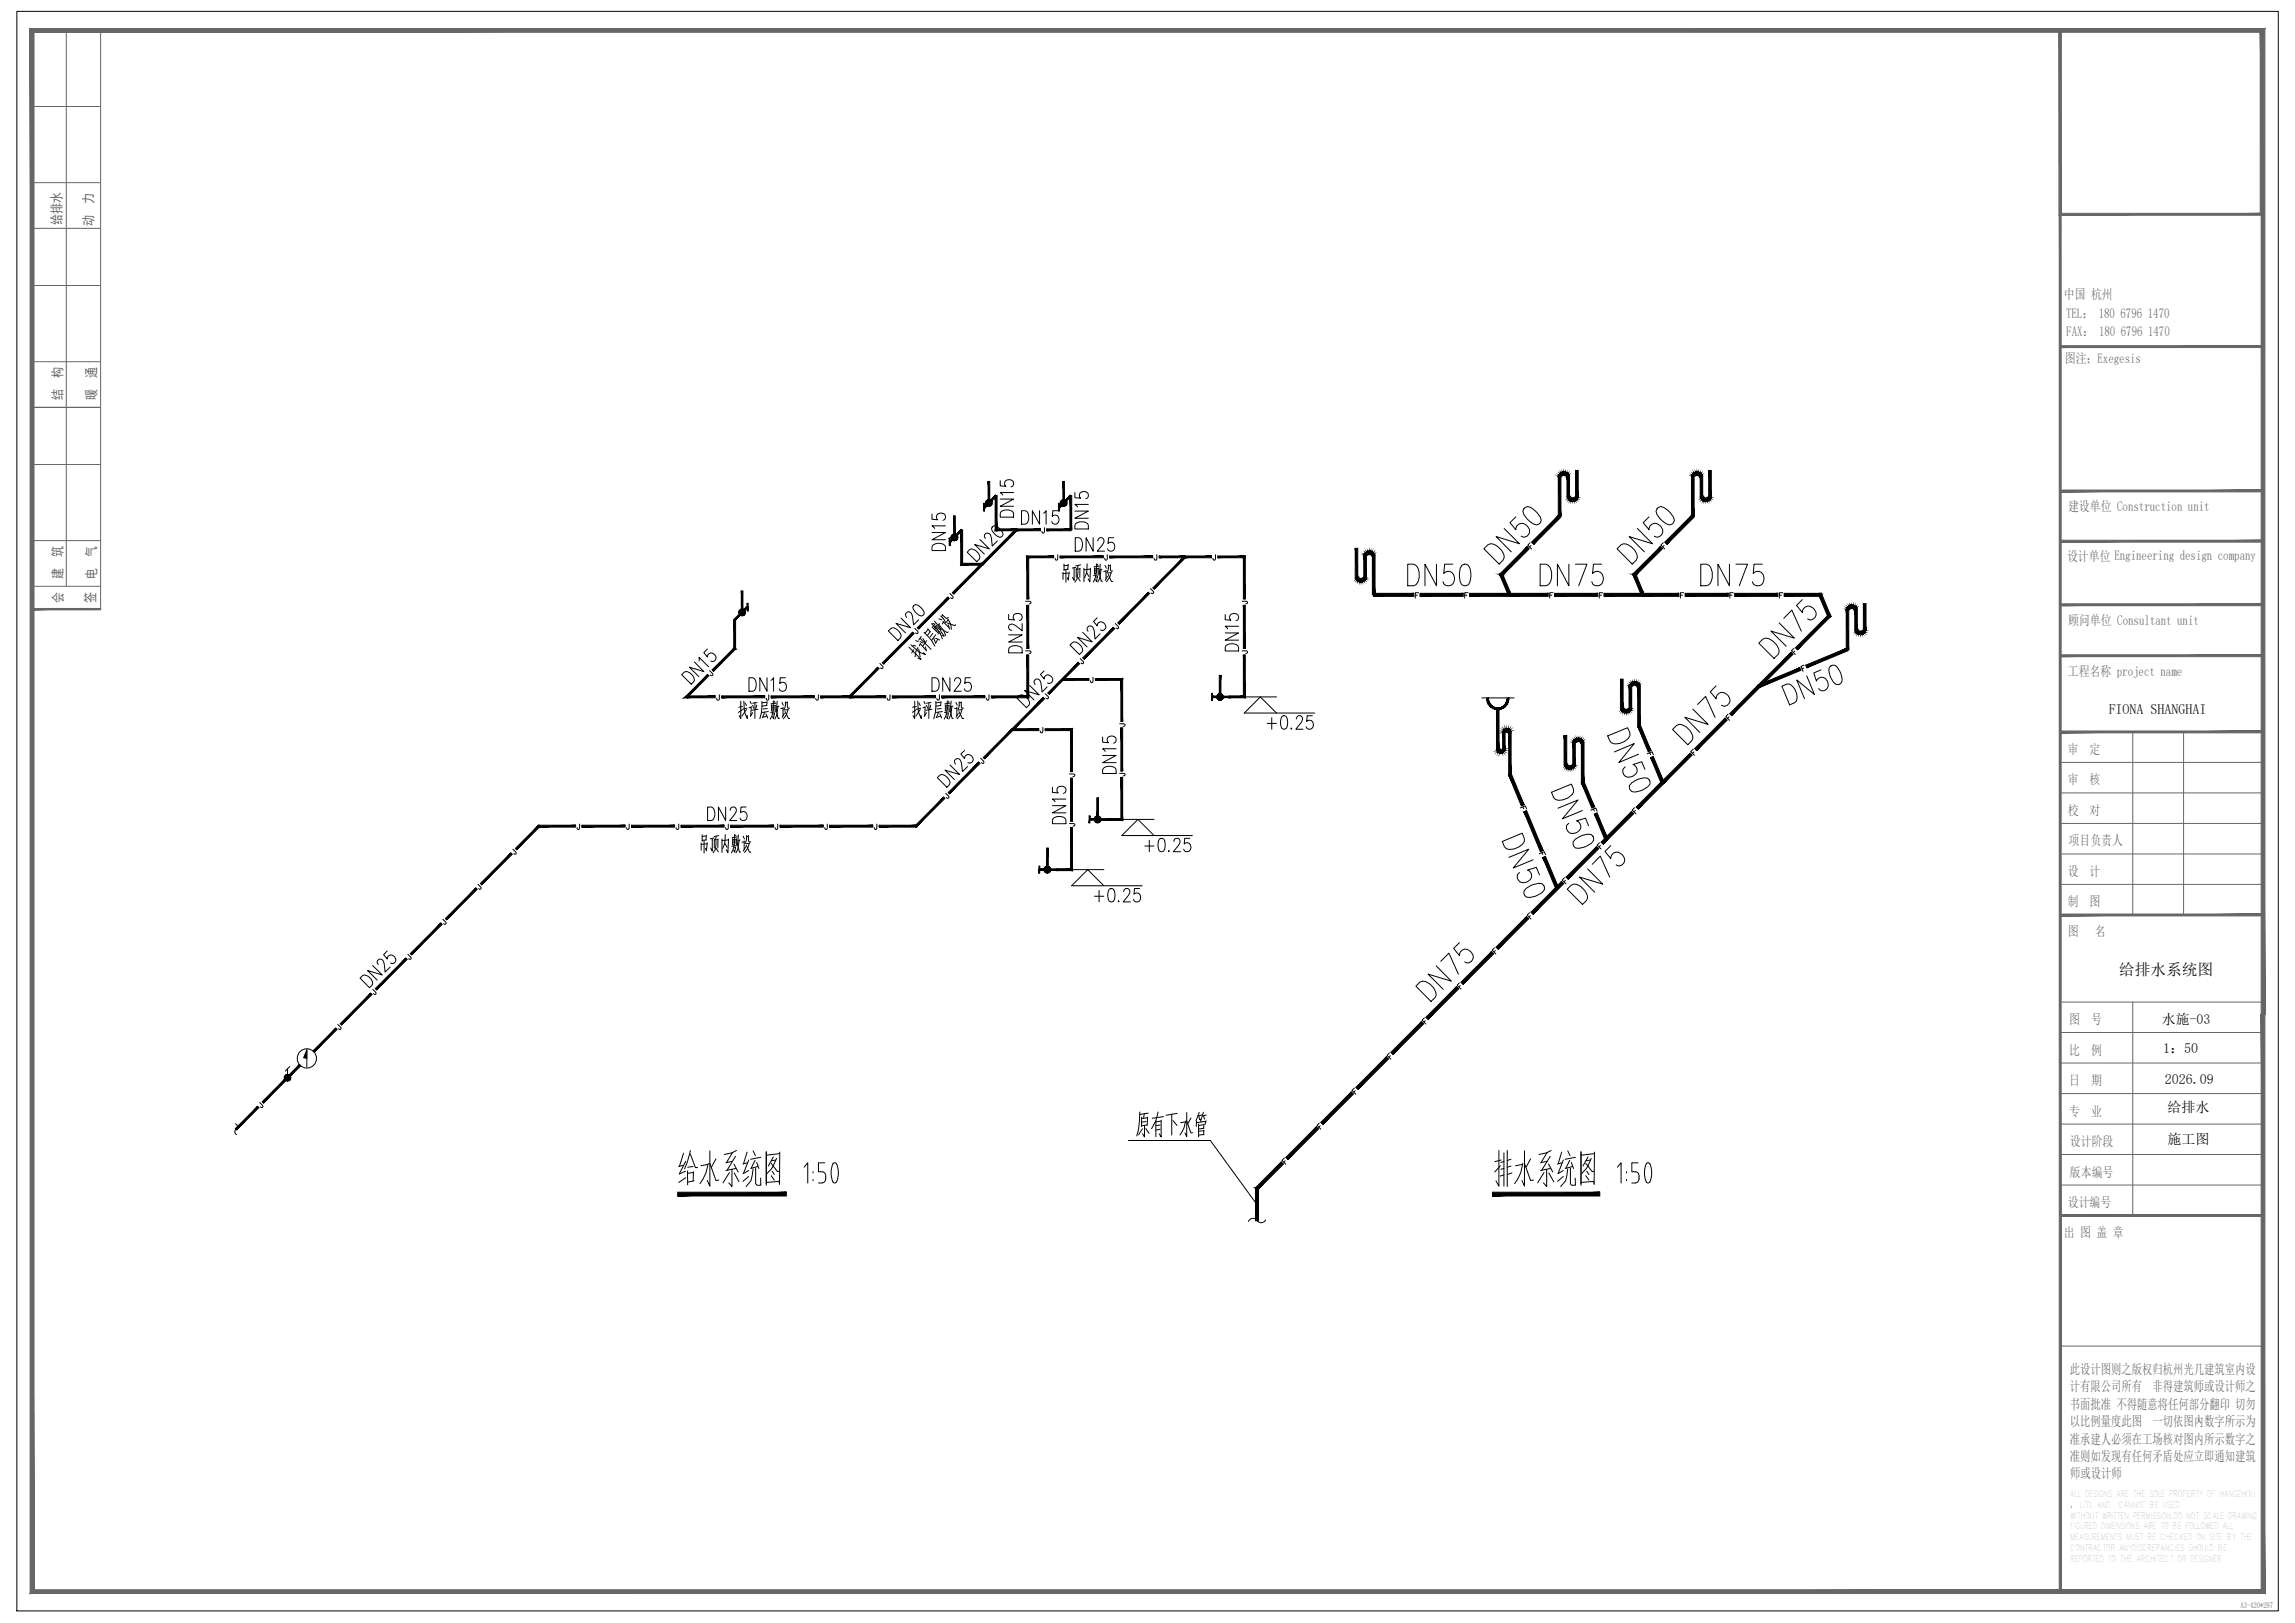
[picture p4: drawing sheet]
<svg xmlns="http://www.w3.org/2000/svg" width="420mm" height="297mm" viewBox="0 0 420 297" stroke-linecap="round" stroke-linejoin="round" font-family="sans-serif">
<defs><g id="words">
<text font-size="2.9" x="388" y="178.4">给排水系统图</text>
<g font-size="2.6">
<text x="386" y="130.6">FIONA SHANGHAI</text>
<text x="396" y="192.8">1：50</text>
<text x="396.3" y="198.5">2026.09</text>
<text x="396.8" y="203.5">给排水</text>
<text x="396.8" y="209.3">施工图</text>
</g>
<g font-size="2.6" fill="#666">
<text x="402.6" y="254.7">.</text>
<text x="402.3" y="260.1">,</text>
</g>
<g font-size="2.5" fill="#666">
<text x="11.2" y="41.1" transform="rotate(-90 11.2 41.1)">给排水</text>
<text x="17.1" y="41.4" transform="rotate(-90 17.1 41.4)">动</text>
<text x="17.1" y="37.4" transform="rotate(-90 17.1 37.4)">力</text>
<text x="377.8" y="54.8">中国 杭州</text>
<text x="378.2" y="58.3">TEL： 180 6796 1470</text>
<text x="378.3" y="61.6">FAX： 180 6796 1470</text>
<text x="11.4" y="69.1" transform="rotate(-90 11.4 69.1)">构</text>
<text x="17.6" y="69.1" transform="rotate(-90 17.6 69.1)">通</text>
<text x="378" y="66.5">图注：Exegesis</text>
<text x="11.4" y="73.1" transform="rotate(-90 11.4 73.1)">结</text>
<text x="17.6" y="73.1" transform="rotate(-90 17.6 73.1)">暖</text>
<text x="378.6" y="93.5">建设单位 Construction unit</text>
<text x="11.4" y="101.9" transform="rotate(-90 11.4 101.9)">筑</text>
<text x="17.6" y="101.9" transform="rotate(-90 17.6 101.9)">气</text>
<text x="11.4" y="105.9" transform="rotate(-90 11.4 105.9)">建</text>
<text x="17.6" y="105.9" transform="rotate(-90 17.6 105.9)">电</text>
<text x="378.4" y="102.7">设计单位 Engineering design company</text>
<text x="11.5" y="110.3" transform="rotate(-90 11.5 110.3)">会</text>
<text x="17.4" y="110.3" transform="rotate(-90 17.4 110.3)">签</text>
<text x="378.6" y="114.3">顾问单位 Consultant unit</text>
<text x="378.6" y="123.6">工程名称 project name</text>
<text x="378.6" y="138">审</text>
<text x="382.6" y="138">定</text>
<text x="378.6" y="143.6">审</text>
<text x="382.6" y="143.6">核</text>
<text x="378.6" y="149.1">校</text>
<text x="382.6" y="149.1">对</text>
<text x="378.7" y="154.7">项目负责人</text>
<text x="378.6" y="160.3">设</text>
<text x="382.6" y="160.3">计</text>
<text x="378.6" y="165.9">制</text>
<text x="382.6" y="165.9">图</text>
<text x="378.5" y="171.4">图</text>
<text x="383.5" y="171.4">名</text>
<text x="378.8" y="187.4">图</text>
<text x="382.8" y="187.4">号</text>
<text x="378.8" y="193">比</text>
<text x="382.8" y="193">例</text>
<text x="378.8" y="198.6">日</text>
<text x="382.8" y="198.6">期</text>
<text x="378.8" y="204.2">专</text>
<text x="379" y="209.7">设计阶段</text>
<text x="382.8" y="204.2">业</text>
<text x="379" y="215.3">版本编号</text>
<text x="378.6" y="220.9">设计编号</text>
<text x="377.8" y="226.4">出 图 盖 章</text>
<text x="379" y="251.4">此设计图则之版权归杭州光几建筑室内设</text>
<text x="379" y="254.6">计有限公司所有</text>
<text x="379" y="257.8">书面批准 不得随意将任何部分翻印 切勿</text>
<text x="394.1" y="254.6">非得建筑师或设计师之</text>
<text x="379" y="261">以比例量度此图</text>
<text x="394.1" y="261">一切依图内数字所示为</text>
<text x="379" y="264.3">准承建人必须在工场核对图内所示数字之</text>
<text x="379" y="267.5">准则如发现有任何矛盾处应立即通知建筑</text>
<text x="379" y="270.5">师或设计师</text>
</g>
<text font-size="2.5" x="395.8" y="187.3">水施-03</text>
<text font-size="1.7" fill="#666" x="379" y="275.9">， LTD. AND</text>
<text font-size="1.5" fill="#666" x="410.2" y="294.3">A3-420*297</text>
</g></defs>
<!-- layer: TK -->
<g fill="#666" stroke="#666" stroke-width=".18">
<path d="M414 185.6v105.4l.7 .6zM414 185.6h.7v106zM414 5.9v179.7h.7zM414 5.9l.7-.7v180.4zM6.2 5.9h407.8l.7-.7zM5.5 5.2h409.2l-408.5 .7zM5.5 5.2l.7 285.8v-285.1zM5.5 5.2l.7 285.8-.7 .6zM5.5 291.6l408.5-.6h-407.8zM5.5 291.6l408.5-.6 .7 .6z"/>
<path d="M5.7 111.6h12.7v-.2zM6 111.4h12.4l-12.7 .2zM5.7 5.4v106.2l.3-.2zM5.7 5.4l.3 .3v105.7zM5.7 5.4l.3 .3 12.4-.3zM6 5.7l12.4-.3v.3z"/>
<path d="M377.2 119.8v.4l37.1-.4zM377.2 120.2l37.1-.4v.4z"/>
<path d="M377.2 110.5v.4l37.1-.4zM377.2 110.9l37.1-.4v.4z"/>
<path d="M377.2 98.9v.3l37.1-.3zM377.2 99.2l37.1-.3v.3z"/>
<path d="M377.4 63.3v.3l37.1-.3zM377.4 63.6l37.1-.3v.3z"/>
<path d="M377 5.6l.3 286v-286zM377 5.6l.3 286h-.3z"/>
<path d="M377.2 133.8v.3l37.1-.3zM377.2 134.1l37.1-.3v.3z"/>
<path d="M377.3 222.3v.3l37.2-.3zM377.3 222.6l37.2-.3v.3z"/>
<path d="M377.3 167.3v.3l37.2-.3zM377.3 167.6l37.2-.3v.3z"/>
<path d="M377.2 89.7v.3l37.1-.3zM377.2 90l37.1-.3v.3z"/>
<path d="M377 5.4l.3 .3 36.8-.3zM377.3 5.7l36.8-.3-.3 .3zM413.8 5.7l.3 33.7v-34zM413.8 5.7l.3 33.7-.3-.4zM377 39.4h37.1l-.3-.4zM377 39.4l.3-.4h36.5zM377 5.4v34l.3-.4zM377 5.4l.3 .3v33.3z"/>
</g>
<g fill="none" stroke="#666" stroke-width=".18">
<path d="M5.9 19.5h12.5M12.1 5.6v101.7M18.4 5.6v105.9M5.9 33.4h12.5M5.9 41.8h12.5M5.9 52.3h12.5M5.9 74.6h12.5h-12.5M5.9 66.2h12.5M5.9 85h12.5M5.9 98.9h12.5M5.9 107.3h12.5M377.3 139.5h37.2"/>
<path d="M390.5 134v33.4M399.8 134v33.4M377.3 156.3h37.2M377.3 150.7h37.2M377.3 145.1h37.2M377.3 161.9h37.2M377.3 194.6h37.2M377.3 183.4h37.2M377.3 189h37.2M390.5 183.4v39.1M377.3 200.1h37.2M377.3 216.9h37.2"/>
<path d="M377.3 211.3h37.2M377.3 205.7h37.2M377.2 246.4h37.1"/>
</g>
<!-- layer: 0 -->
<g fill="none" stroke="#000" stroke-width=".18">
<path d="M3.1 2.1h414v292.7h-414zM271.3 127.7h5.9M52.2 197.7h.1M52.6 195.6v1.1M53.1 196.8h.1M53.1 195.2l-.9 .8M54.9 195h.1M56.2 192.2v3.1M57.4 192.5h.1M43.1 205.7a.57 .57 0 0 1 .1 1M43.2 206.7l-.2 .5 .3 .5M230.2 223.4a.91 .91 0 0 0-1.7 .2"/>
<path d="M231.7 223.3a.91 .91 0 0 1-1.6 .1"/>
<circle cx="52.6" cy="197.2" r=".59"/>
<circle cx="56.2" cy="193.7" r="1.77"/>
</g>
<g fill="#000" stroke="#000" stroke-width=".18">
<path d="M333.3 108.6h.1l-.1 .3z"/>
<path d="M280.4 99.2l.4 .4 4.5-5.3zM285.3 94.3l.4 .4-4.9 4.9z"/>
<path d="M309.7 94.3l-4.9 4.9 .4 .4zM309.7 94.3l.4 .4-4.9 4.9z"/>
<path d="M251.5 108.6v.5l7.3-.5zM251.5 109.1l7.3-.5v.5z"/>
<path d="M260 108.6v.5l7.9-.5zM260 109.1l7.9-.5v.5z"/>
<path d="M269.1 108.6v.5l7.3-.5zM269.1 109.1l7.3-.5v.5z"/>
<path d="M274.5 105.1l.3 .1zM274.5 105.2l.1 .1 .2-.1z"/>
<path d="M274.7 105l.4 .4 4.5-5.4zM279.6 100l.4 .4-4.9 5z"/>
<path d="M274.7 105l.1 .1h-.3zM274.5 105.1l.3 .1z"/>
<path d="M274.6 105.3l2 3.5-1.5-3.7zM274.6 105.3l2 3.5-.5 .2z"/>
<path d="M276.4 108.6v.5l7-.5zM276.4 109.1l7-.5v.5z"/>
<path d="M284.6 108.6v.5l7.9-.5zM284.6 109.1l7.9-.5v.5z"/>
<path d="M293.7 108.6v.5l7.1-.5zM293.7 109.1l7.1-.5v.5z"/>
<path d="M298.9 105.1l.3 .1zM298.9 105.2l.1 .1 .2-.1z"/>
<path d="M299 105l.4 .4 4.6-5.4zM304 100l.4 .4-5 5z"/>
<path d="M299 105l.2 .1h-.3zM298.9 105.1l.3 .1z"/>
<path d="M299 105.3l2 3.5-1.5-3.7zM299 105.3l2 3.5-.5 .2z"/>
<path d="M300.8 108.6v.5l6.6-.5zM300.8 109.1l6.6-.5v.5z"/>
<path d="M308.5 108.6v.5l7.9-.5zM308.5 109.1l7.9-.5v.5z"/>
<path d="M317.6 108.6v.5l7.9-.5zM317.6 109.1l7.9-.5v.5z"/>
<path d="M326.7 108.6v.5l6.6-.5zM326.7 109.1l6.6-.5v.5z"/>
<path d="M328.7 118.5l.4 .4 5.6-6.3zM334.7 112.6l.4 .3-6 6z"/>
<path d="M333.4 108.6l.1 .2h-.2zM333.3 108.8v.1l.2-.1z"/>
<path d="M333 109l2.1 3.7-1.6-3.9zM333 109l2.1 3.7-.5 .2z"/>
<path d="M334.9 112.8h.3zM334.9 112.8l.2 .2 .1-.2z"/>
<path d="M334.9 112.8l.2-.1 .1 .1zM334.9 112.8h.3z"/>
<path d="M299.8 132.9l2.5 4.5-2-4.7zM299.8 132.9l2.5 4.5-.6 .2z"/>
<path d="M302.2 138.7l2.4 4.4-1.9-4.6zM302.2 138.7l2.4 4.4-.5 .3z"/>
<path d="M310.3 137l.3 .4 5.2-6zM315.8 131.4l.4 .4-5.6 5.6z"/>
<path d="M321.9 125.4l-5.2 5.2 .3 .4zM321.9 125.4l.4 .3-5.3 5.3z"/>
<path d="M321.9 125.4l.4 .3 5.6-6.3zM327.9 119.4l.4 .3-6 6z"/>
<path d="M322 125.3l.2 .5 7.3-3.6zM322.2 125.8l7.3-3.6 .2 .5z"/>
<path d="M330.6 121.7l.2 .5 7.3-3.6zM330.8 122.2l7.3-3.6 .2 .5z"/>
<path d="M276.2 141.8l2.8 5.5-2.3-5.7zM276.2 141.8l2.8 5.5-.5 .2z"/>
<path d="M279 148.6l3.5 7.1-3-7.3zM279 148.6l3.5 7.1-.5 .2z"/>
<path d="M282.4 157l2.9 5.5-2.3-5.7zM282.4 157l2.9 5.5-.5 .2z"/>
<path d="M289.5 143.2l2.4 4.5-1.9-4.7zM289.5 143.2l2.4 4.5-.5 .2z"/>
<path d="M291.9 149l2.4 4.5-1.9-4.7zM291.9 149l2.4 4.5-.5 .2z"/>
<path d="M298.7 148.5l-5.6 5.6 .4 .4zM298.7 148.5l.4 .4-5.6 5.6z"/>
<path d="M304.2 143l-4.6 4.7 .3 .4zM304.2 143l.4 .4-4.7 4.7z"/>
<path d="M304.2 143.1l.4 .3 4.8-5.6zM309.4 137.8l.4 .4-5.2 5.2z"/>
<path d="M273 174.2l-5.5 5.6 .4 .3zM273 174.2l.4 .4-5.5 5.5z"/>
<path d="M273.9 173.3l.4 .4 5.2-5.9zM279.5 167.8l.4 .4-5.6 5.5z"/>
<path d="M280.3 166.9l.4 .4 5.2-5.9zM285.9 161.4l.4 .3-5.6 5.6z"/>
<path d="M286.7 160.5l.4 .4 5.2-5.9zM292.3 155l.4 .3-5.6 5.6z"/>
<path d="M248.2 199l.4 .4 5.2-6zM253.8 193.4l.4 .4-5.6 5.6z"/>
<path d="M254.6 192.6l.4 .4 5.2-6zM260.2 187l.4 .4-5.6 5.6z"/>
<path d="M261.1 186.2l.4 .4 5.2-6zM266.7 180.6l.3 .4-5.5 5.6z"/>
<path d="M229.8 217.4l.3 .1zM229.8 217.4l.3 .1h-.3z"/>
<path d="M234.6 212.7l-4.7 4.6 .4 .4zM234.6 212.7l.4 .3-4.7 4.7z"/>
<path d="M229.8 217.4l.1-.1 .1 .1zM229.8 217.4l.3 .1z"/>
<path d="M235.4 211.8l.4 .4 5.2-6zM241 206.2l.4 .4-5.6 5.6z"/>
<path d="M241.8 205.4l.4 .4 5.2-6zM247.4 199.8l.4 .4-5.6 5.6z"/>
<path d="M229.8 217.5v5.9h.6zM229.8 217.5h.6v5.9z"/>
</g>
<g fill="none" stroke="#000" stroke-width=".18">
<path d="M275.4 96.7l2.8 2.8-4.3-1.3 2.8 2.8M277.5 94.6l-1.1 1.1 1.1 1.3a1.15 1.15 0 0 1 .9-1.2 1.15 1.15 0 0 1 1.3 .6 1.07 1.07 0 0 1 .2 1.4 1.07 1.07 0 0 1-1.4 .3M279.2 92.9l.5-.2a3.7 3.7 0 0 1 2.5 2.5l-.4 .7-.5 .2a3.7 3.7 0 0 1-2.5-2.5zM299.8 96.7l2.7 2.8-4.2-1.3 2.8 2.8M301.9 94.6l-1.1 1.1 1.1 1.3a1.15 1.15 0 0 1 .9-1.2 1.15 1.15 0 0 1 1.3 .6 1.08 1.08 0 0 1 .1 1.4 1.08 1.08 0 0 1-1.3 .3M303.6 92.9l.4-.2a3.7 3.7 0 0 1 2.5 2.5l-.3 .7-.5 .2a3.7 3.7 0 0 1-2.5-2.5zM257.7 103.3h1.1a2.36 2.36 0 0 1 .7 3.4l-.3 .3-.4 .2h-1.1zM263 103.3v3.9l-2.1-3.9v3.9M266 103.3h-1.5l-.2 1.7a1.15 1.15 0 0 1 1.5-.3 1.15 1.15 0 0 1 .5 1.4 1.08 1.08 0 0 1-.9 1.1 1.08 1.08 0 0 1-1.2-.7M267.6 103.5l.5-.2 .7 .2a3.6 3.6 0 0 1 0 3.5l-.4 .2-.8-.2a3.7 3.7 0 0 1 0-3.5zM271.7 100.4l.7-.7a1.55 1.55 0 0 1 1.8 .3 2.62 2.62 0 0 1 1.2 2l-.2 .5-.7 .7zM282 103.3h1a2.36 2.36 0 0 1 .8 3.4l-.3 .3-.5 .2h-1z"/>
<path d="M287.2 103.3v3.9l-2.1-3.9v3.9M288.4 103.3h2.1l-1.5 3.9M293.2 103.3h-1.5l-.1 1.7a1.15 1.15 0 0 1 1.4-.3 1.15 1.15 0 0 1 .5 1.4 1.08 1.08 0 0 1-.8 1.1 1.08 1.08 0 0 1-1.3-.7M296 100.4l.8-.7a1.55 1.55 0 0 1 1.8 .3 2.62 2.62 0 0 1 1.2 2l-.2 .5-.8 .7zM311.4 103.3h1a1.61 1.61 0 0 1 1.1 1.5 2.79 2.79 0 0 1-.6 2.2l-.5 .2h-1zM316.6 103.3v3.9l-2.1-3.9v3.9M317.8 103.3h2.1l-1.5 3.9M322 117.7l.7-.7a1.55 1.55 0 0 1 1.8 .3 2.71 2.71 0 0 1 1.2 2l-.2 .5-.7 .7zM322.6 103.3h-1.5l-.1 1.7a1.15 1.15 0 0 1 1.4-.3 1.15 1.15 0 0 1 .5 1.4 1.09 1.09 0 0 1-.8 1.1 1.09 1.09 0 0 1-1.3-.7M325.7 114l2.8 2.8-4.3-1.3 2.8 2.8M326.6 113.2l1.4-1.5 1.8 3.8M330 109.7l-1.1 1.1 1.1 1.3a1.15 1.15 0 0 1 .8-1.2 1.15 1.15 0 0 1 1.4 .6 1.08 1.08 0 0 1 .1 1.4 1.08 1.08 0 0 1-1.4 .4"/>
<path d="M294.3 134.7l3.7-1.5 .4 1a1.59 1.59 0 0 1-1 1.5 2.66 2.66 0 0 1-2.3 .3l-.3-.3zM295.6 137.6l3.6-1.5-2.8 3.5 3.6-1.6M306.2 133.5l.7-.7a1.57 1.57 0 0 1 1.9 .3 2.67 2.67 0 0 1 1.1 2l-.2 .5-.7 .7zM309.9 129.8l2.8 2.8-4.3-1.3 2.8 2.8M310.8 128.9l1.5-1.4 1.7 3.8M314.2 125.5l-1.1 1.1 1.1 1.3a1.16 1.16 0 0 1 .9-1.2 1.16 1.16 0 0 1 1.3 .6 1.08 1.08 0 0 1 .2 1.4 1.08 1.08 0 0 1-1.4 .4M326.2 125.6l.9-.4a1.84 1.84 0 0 1 1.8 1.7 1.51 1.51 0 0 1-.3 1.7l-1 .4zM330.8 123.7l1.4 3.4-3.3-2.6 1.5 3.4M333.4 122.6l-1.3 .6 .4 1.5a1.08 1.08 0 0 1 1.2-.7 1.08 1.08 0 0 1 .9 .9 1.01 1.01 0 0 1-.3 1.3 1.01 1.01 0 0 1-1.3-.2M334.9 122.2l.6-.4h.4a3.4 3.4 0 0 1 1.3 3l-.6 .5a1.83 1.83 0 0 1-1.6-1.7l-.2-.8zM275 154l3.7-1.5 .4 1a1.54 1.54 0 0 1-1 1.5 2.81 2.81 0 0 1-2.3 .3l-.4-.3zM276.2 156.9l3.7-1.5-2.9 3.5 3.7-1.5"/>
<path d="M278.2 159.7a1.11 1.11 0 0 0-.1 1.6 1.11 1.11 0 0 0 1.6 0 1.1 1.1 0 0 0 .7-1 1.1 1.1 0 0 0-.7-1.1l1.6-.5 .5 1.4M284 145l3.7-1.5 .4 1a1.59 1.59 0 0 1-1 1.5 2.65 2.65 0 0 1-2.3 .3l-.4-.3zM285.2 147.9l3.7-1.5-2.9 3.5 3.7-1.5M287.2 150.7a1.07 1.07 0 0 0-.3 1.4 1.07 1.07 0 0 0 1.5 .4 1.15 1.15 0 0 0 1-1 1.15 1.15 0 0 0-.8-1.3l1.7-.5 .5 1.4M288.4 153.6a4 4 0 0 1 2.9-.9l.4 .6v.5a3.7 3.7 0 0 1-3.3 1.4l-.4-.6v-.5zM290.6 159l2.8 2.8-4.2-1.3 2.8 2.8M291.5 158.2l1.5-1.5 1.7 3.8M294.9 154.8l-1.1 1 1.1 1.3a1.16 1.16 0 0 1 .9-1.1 1.16 1.16 0 0 1 1.3 .5 1.08 1.08 0 0 1 .2 1.5 1.08 1.08 0 0 1-1.4 .3M297.5 140.4a1.11 1.11 0 0 0-.1 1.6 1.11 1.11 0 0 0 1.6 0 1.11 1.11 0 0 0 .7-1 1.11 1.11 0 0 0-.7-1.1l1.6-.5 .5 1.4M298.7 143.3a4 4 0 0 1 2.9-.9l.4 .4 .1 .7a3.7 3.7 0 0 1-3.3 1.4l-.5-.6v-.5zM262.9 176.8l2.8 2.8-4.3-1.3 2.8 2.8M263.8 175.9l1.5-1.5 1.7 3.9"/>
<path d="M267.2 172.5l-1.1 1.1 1.1 1.3a1.15 1.15 0 0 1 .8-1.2 1.15 1.15 0 0 1 1.4 .6 1.08 1.08 0 0 1 .2 1.4 1.08 1.08 0 0 1-1.4 .4M279.4 162.6a4 4 0 0 1 2.9-.9l.3 .4 .1 .7a3.6 3.6 0 0 1-3.2 1.4l-.5-.6v-.5zM286.9 162.7l.8-.7a1.57 1.57 0 0 1 1.8 .3 2.77 2.77 0 0 1 1.1 2l-.1 .5-.8 .7zM259.2 180.5l.8-.7a1.55 1.55 0 0 1 1.8 .3 2.95 2.95 0 0 1 1.1 2l-.2 .4-.7 .8z"/>
</g>
<g fill="none" stroke="#000" stroke-width=".18">
<path d="M280.1 99.3l-.4 .5 .7 .7M280.3 99.8l-.3 .3M280.4 99.2l.4 .4M285.3 94.3l.4 .4M304.5 99.3l-.4 .5 .7 .7M304.7 99.8l-.3 .3M304.8 99.2l.4 .4M309.7 94.3l.4 .4M259.1 108.9h.4M259.7 108.5h-.6v1M260 108.6v.5M268.2 108.9h.3"/>
<path d="M268.8 108.5h-.6v1M269.1 108.6v.5M276.4 108.6v.5M283.7 108.9h.4M284.3 108.5h-.6v1M284.6 108.6v.5M292.8 108.9h.4M293.4 108.5h-.6v1M293.7 108.6v.5M300.8 108.6v.5M307.6 108.9h.4M308.2 108.5h-.6v1"/>
<path d="M308.5 108.6v.5M316.7 108.9h.4M317.3 108.5h-.6v1M317.6 108.6v.5M325.8 108.9h.3M326.4 108.5h-.6v1M326.7 108.6v.5M328.4 118.7l-.4 .4 .7 .7M328.6 119.2l-.3 .2M328.7 118.5l.4 .4M333.3 108.6v.5M334.7 112.6l.4 .3"/>
<path d="M338.1 118.6l.2 .5M301.6 138l.9-.4 .2 .5M302 137.8l.2 .3M302.7 138.5l-.5 .2M310 137.1l-.5 .4 .7 .7M310.1 137.6l-.2 .3M310.3 137l.3 .4M316.4 130.7l-.5 .4 .7 .7M316.5 131.2l-.2 .3M316.7 130.6l.3 .4M321.9 125.4l.4 .3M330.2 122.3l-.3 .1"/>
<path d="M330.3 121.7l-.6 .3 .4 .9M330.6 121.7l.2 .5M278.3 147.9l1-.4 .2 .6M278.8 147.7l.2 .3M279.5 148.4l-.5 .2M281.8 156.2l.9-.3 .3 .5M282.3 156l.1 .4M283 156.8l-.6 .2M291.2 148.3l.9-.4 .3 .6M291.7 148.1l.2 .3M292.4 148.8l-.5 .2M292.8 154.2l-.4 .5 .7 .7"/>
<path d="M293 154.7l-.3 .3M293.1 154.1l.4 .4M294.3 153.5l-.5 .2M299.3 147.8l-.5 .5 .7 .7M299.4 148.3l-.2 .3M299.6 147.7l.3 .4M304.2 143l.4 .4M304.6 143.1l-.5 .3M267.2 179.9l-.4 .4 .7 .7M267.5 179.8l.4 .3M273.6 173.5l-.4 .4 .7 .7M273.8 174l-.3 .2"/>
<path d="M273.9 173.3l.4 .4M280 167.1l-.4 .4 .7 .7M280.2 167.6l-.3 .2M280.3 166.9l.4 .4M285.3 162.5l-.5 .2M286.4 160.6l-.4 .5 .7 .7M286.6 161.1l-.3 .3M286.7 160.5l.4 .4M247.9 199.1l-.4 .5 .7 .7M248.1 199.6l-.2 .3M248.2 199l.4 .4M254.4 192.7l-.5 .4 .7 .7"/>
<path d="M254.5 193.2l-.2 .3M254.6 192.6l.4 .4M260.8 186.3l-.5 .4 .7 .7M260.9 186.8l-.2 .2M261.1 186.2l.4 .4M267.3 180.4l-.2 .3M235.1 211.9l-.4 .5 .7 .7M235.3 212.4l-.3 .3M235.4 211.8l.4 .4M241.5 205.5l-.4 .5 .7 .7M241.7 206l-.3 .3M241.8 205.4l.4 .4"/>
</g>
<g fill="none" stroke="#000" stroke-width=".18">
<path d="M206.6 208.7h15l8.5 11.8M208.7 203.5l-.3 3.2-.3 1.2M209 204.5v1.7M209.2 206.6l-.8 1.1M209.5 203.9l-.1 .8M209.5 206v2.1l-.3-.6M209.8 206.5l.6 .9M209.8 205.3l-.8 .1M210 204.6l-1 .1M210 205.9l-1 .1M210.1 204.5l-.1 1.4M210.2 203.7l-1.5 .3"/>
<path d="M211.6 205.1v2.9M212 203.5l-.4 1.6-.8 1.5M212.4 205.9l-.8 .1M212.4 206.7l-.8 .1M212.6 205v3.1l-.4-.6M212.6 205.2l-1 .1M213 204.4l-2.1 .3M214.5 203.9v3.8M214.7 205.1l.8 .9M215.5 203.8l-2 .3M217 205.3l-.9 .2M217.1 205.2l-.3 1.2-.8 1.3"/>
<path d="M217.3 203.6v4.4l-.4-.7M217.3 205.2l.7 2.1h.4M218 204.6l-.6 1.1M219.1 205.2l-.1 1M219.4 205.7v2.4M219.5 204.2l.1 .7M219.5 203.6l-.6 1.5M219.8 204.8l.1 .5M220 204.1l-.7 .1M220.3 203.6l-.4 1.4M220.4 204.2l.1 .6M220.4 206.8v.8"/>
<path d="M220.4 205.8l-1 .2M220.4 206.9l-1 .1M220.4 207.6l-1 .1M220.4 205.7v.7M220.4 206.5l-1 .1M220.7 205.2l-1.6 .3M220.8 205.1l-.2 .7M220.8 204.1l-.7 .1"/>
</g>
<!-- layer: 0 -->
<g fill="#000" stroke="#000" stroke-width=".18">
<path d="M174.7 98.4h.7l-.1 .2zM181 92.1h.7l-.1 .2zM194.7 92.1h.7l-.1 .2zM135.8 112.1h.7l-.1 .2zM223.4 127.5l.5-.2 .1 .2zM191.7 159.2l.6-.3 .1 .3zM200.9 150l.6-.3 .1 .3zM52.1 197.5l.5-.2-.4 .4zM56.2 192.2v1.5l-.6-.1z"/>
<path d="M173.8 98.5v1.3h.1zM173.8 98.5h.1v1.3z"/>
<path d="M174.2 98.6l.1 .2 .4-.4zM174.3 98.8l.4-.4-.2 .5zM174.7 98.4l-.2 .5 .2 .1z"/>
<path d="M174.3 97.9l-.1 .2 .5 .3zM174.2 98.1l.5 .3h-.6zM174.1 98.4l.1 .2 .5-.2z"/>
<path d="M174.6 94.4v4h.3zM174.6 94.4h.3v4z"/>
<path d="M174.7 98.4v.6l.3-.1zM174.7 98.4l.5 .4-.2 .1zM174.7 98.4l.5 .4 .1-.2z"/>
<path d="M174.7 97.7v.7l.3-.6zM174.5 97.8l.2-.1v.7zM174.3 97.9l.4 .5-.2-.6z"/>
<path d="M174.7 98.4h.7l-.1-.3zM174.7 98.4l.5-.5 .1 .2zM175 97.8l-.3 .6 .5-.5z"/>
<path d="M176 96.9l-2 2.4 2.2-2.2zM173.7 99.1l2.3-2.2-2 2.4z"/>
<path d="M180.1 92.1v1.4h.1zM180.1 92.1h.1v1.4z"/>
<path d="M180.5 92.3l.1 .2 .4-.4zM180.6 92.5l.4-.4-.2 .5zM181 92.1l-.2 .5 .2 .1z"/>
<path d="M180.6 91.6l-.1 .2 .5 .3zM180.5 91.8l.5 .3h-.6zM180.4 92.1l.1 .2 .5-.2z"/>
<path d="M180.9 88.1v4h.3zM180.9 88.1h.3v4z"/>
<path d="M181 92.1v.6l.3-.1zM181 92.1l.5 .4-.2 .1zM181 92.1l.5 .4 .1-.2z"/>
<path d="M181 91.4v.7l.3-.6zM180.8 91.5l.2-.1v.7zM180.6 91.6l.4 .5-.2-.6z"/>
<path d="M181 92.1h.7l-.1-.3zM181 92.1l.5-.5 .1 .2zM181.3 91.5l-.3 .6 .5-.5z"/>
<path d="M182.3 90.6l-2 2.4 2.2-2.2zM182.3 90.6l-2 2.4-.2-.2z"/>
<path d="M193.8 92.1v1.4h.1zM193.8 92.1h.1v1.4z"/>
<path d="M194.2 92.3l.1 .2 .4-.4zM194.3 92.5l.4-.4-.2 .5zM194.7 92.1l-.2 .5 .2 .1z"/>
<path d="M194.3 91.6l-.1 .2 .5 .3zM194.2 91.8l.5 .3h-.6zM194.1 92.1l.1 .2 .5-.2z"/>
<path d="M194.6 88.1v4h.3zM194.6 88.1h.3v4z"/>
<path d="M194.7 92.1v.6l.3-.1zM194.7 92.1l.5 .4-.2 .1zM194.7 92.1l.5 .4 .1-.2z"/>
<path d="M194.7 91.4v.7l.3-.6zM194.5 91.5l.2-.1v.7zM194.3 91.6l.4 .5-.2-.6z"/>
<path d="M194.7 92.1h.7l-.1-.3zM194.7 92.1l.5-.5 .1 .2zM195 91.5l-.3 .6 .5-.5z"/>
<path d="M195.9 90.6l-2 2.4 2.3-2.2zM195.9 90.6l-2 2.4-.2-.2z"/>
<path d="M285.3 87.1v7.4h.5zM285.3 87.1l.5 .2v7.2z"/>
<path d="M286.9 91l.4-.2-.3 .4zM287.3 90.8l-.3 .4 .4-.2zM287 91.2l.4-.2-.2 .4zM287.4 91l-.2 .4 .3-.3zM287.5 91.1l-.1 .5-.2-.2zM287.5 91.1l-.1 .5 .2-.4zM287.6 91.2v.5l-.2-.1zM287.6 91.2v.5l.1-.4zM287.7 91.3l.2 .4h-.3zM287.7 91.3l.2 .4v-.4zM287.9 91.3l.2 .4h-.2zM287.9 91.3l.2 .4-.1-.4zM288 91.3l.4 .3-.3 .1zM288 91.3l.4 .3-.2-.4zM288.2 91.2l.4 .3-.2 .1zM288.2 91.2l.4 .3-.3-.4zM288.3 91.1l.5 .2-.2 .2zM288.4 91l-.1 .1 .5 .2zM288.4 91h.5l-.1 .3zM288.5 90.9l-.1 .1h.5z"/>
<path d="M287.2 86.9l.1 .2-.4 .2zM286.8 87.1l.1 .2 .3-.4zM287.1 86.7l.1 .2-.4 .2zM287.1 86.7l-.4 .3 .1 .1zM286.8 86.5l.3 .2-.4 .3zM286.8 86.5l-.2 .4 .1 .1zM286.6 86.4l.2 .1-.2 .4zM286.6 86.4l-.1 .5h.1zM286.3 86.4h.3l-.1 .5zM286.3 86.4v.4l.2 .1zM286 86.4h.3v.4zM286 86.4l.2 .5 .1-.1zM285.8 86.5l.2-.1 .2 .5zM285.8 86.5l.2 .4h.2zM285.6 86.7l.2-.2 .2 .4zM285.6 86.7l.3 .3 .1-.1zM285.6 86.7l.3 .3-.5-.1zM285.4 86.9l.4 .2 .1-.1zM285.4 86.9l.4 .2h-.5zM285.3 87.1l.5 .2v-.2z"/>
<path d="M286.9 87.3l.4 3.5v-3.7zM286.9 87.3l.4 3.5-.4 .2z"/>
<path d="M288.4 86.1v4.8l.5 .1zM288.4 86.1h.5v4.9z"/>
<path d="M309.7 87.1v7.4h.5zM309.7 87.1l.5 .2v7.2z"/>
<path d="M311.3 91l.4-.2-.3 .4zM311.4 91.2l.4-.2-.1-.2zM311.4 91.2l.4-.2-.3 .4zM311.8 91l-.3 .4 .4-.3zM311.5 91.4l.4-.3-.2 .5zM311.9 91.1l-.2 .5 .3-.4zM312 91.2v.5l-.3-.1zM312 91.2v.5l.1-.4zM312.1 91.3l.2 .4h-.3zM312.1 91.3l.2 .4v-.4zM312.3 91.3l.2 .4h-.2zM312.3 91.3l.2 .4-.1-.4zM312.4 91.3l.4 .3-.3 .1zM312.4 91.3l.4 .3-.2-.4zM312.6 91.2l.4 .3-.2 .1zM312.6 91.2l.4 .3-.3-.4zM312.7 91.1l.5 .2-.2 .2zM312.7 91.1l.5 .2-.4-.3zM312.8 91h.5l-.1 .3zM312.8 90.9v.1h.5z"/>
<path d="M311.6 86.9l.1 .2-.4 .2zM311.2 87.1l.1 .2 .3-.4zM311.4 86.7l.2 .2-.4 .2zM311.4 86.7l-.3 .3 .1 .1zM311.2 86.5l.2 .2-.3 .3zM311.2 86.5l-.2 .4 .1 .1zM311 86.4l.2 .1-.2 .4zM311 86.4l-.2 .5h.2zM310.7 86.4h.3l-.2 .5zM310.7 86.4v.4l.1 .1zM310.4 86.4h.3v.4zM310.4 86.4l.1 .5 .2-.1zM310.2 86.5l.2-.1 .1 .5zM310.2 86.5l.2 .4h.1zM310 86.7l.2-.2 .2 .4zM310 86.7l.3 .3 .1-.1zM310 86.7l.3 .3-.5-.1zM309.8 86.9l.4 .2 .1-.1zM309.8 86.9l.4 .2h-.5zM309.7 87.1l.4 .2 .1-.2z"/>
<path d="M311.3 87.3l.4 3.5v-3.7zM311.3 87.3l.4 3.5-.4 .2z"/>
<path d="M312.8 86.1v4.8l.5 .1zM312.8 86.1h.5v4.9z"/>
<path d="M134.4 113.3l.2 .2 2.2-2.6zM136.8 110.9l.2 .3-2.4 2.3z"/>
<path d="M135.3 112.3l.1 .2 .4-.4zM135.8 112.1l-.2 .6-.2-.2zM135.8 112.1l-.2 .6h.2z"/>
<path d="M135.4 111.7l-.1 .1 .5 .3zM135.3 111.8l.5 .3h-.6zM135.2 112.1l.1 .2 .5-.2z"/>
<path d="M135.7 108.2v3.9h.3zM135.7 108.2h.3v3.9z"/>
<path d="M135.8 112.1v.6h.3zM135.8 112.1l.5 .4-.2 .2zM135.8 112.1l.5 .4 .1-.2z"/>
<path d="M135.8 111.5v.6l.3-.6zM135.6 111.5h.2v.6zM135.4 111.7l.4 .4-.2-.6z"/>
<path d="M135.8 112.1h.7l-.1-.3zM135.8 112.1l.5-.4 .1 .1zM136.1 111.5l-.3 .6 .5-.4z"/>
<path d="M136.8 110.4l.2 1.4v-1.4zM136.8 110.4l.2 1.4h-.2z"/>
<path d="M248.1 105.8l.5-.2-.4 .4zM248.6 105.6l-.4 .4 .4-.2zM248.2 106l.4-.2-.2 .4zM248.6 105.8l-.2 .4 .3-.3zM248.4 106.2l.3-.3-.1 .5zM248.7 105.9l-.1 .5 .2-.4zM248.8 106l.1 .5-.3-.1zM248.8 106l.1 .5 .1-.5zM249 106l.1 .5h-.2zM249 106l.1 .5v-.4zM249.1 106.1l.3 .4h-.3zM249.1 106.1l.3 .4-.1-.5zM249.3 106l.4 .4-.3 .1zM249.3 106l.4 .4-.3-.4zM249.4 106l.5 .2-.2 .2zM249.4 106l.5 .2-.4-.3zM249.5 105.9l.5 .1-.1 .2zM249.6 105.8l-.1 .1 .5 .1zM249.6 105.8h.5l-.1 .2zM249.7 105.6l-.1 .2h.5z"/>
<path d="M248.1 100.3v5.5l.5-.2zM248.1 100.3h.5v5.3z"/>
<path d="M249.7 101.6l.5 4.2v-4.1zM249.7 101.6l.5 4.2-.5-.2z"/>
<path d="M251.3 101.7v7.2h.4zM251.3 101.7l.4-.1v7.3z"/>
<path d="M251.6 101.4l.1 .2-.4 .1zM251.2 101.6l.1 .1 .3-.3zM251.5 101.1l.1 .3-.4 .2zM251.5 101.1l-.4 .4 .1 .1zM251.2 101l.3 .1-.4 .4zM251.2 101l-.2 .4 .1 .1zM251 100.9l.2 .1-.2 .4zM251 100.9l-.1 .4 .1 .1zM250.7 100.8l.3 .1-.1 .4zM250.7 100.8v.5h.2zM250.4 100.9l.3-.1v.5zM250.4 100.9l.2 .4h.1zM250.2 101l.2-.1 .2 .4zM250.2 101l.2 .4 .2-.1zM250 101.1l.2-.1 .2 .4zM250 101.1l.3 .4 .1-.1zM250 101.1l.3 .4-.5-.1zM249.8 101.4l.4 .2 .1-.1zM249.8 101.4l.4 .2h-.5zM249.7 101.6l.4 .1 .1-.1z"/>
<path d="M338 111.5v7.4h.5zM338 111.5l.5 .1v7.3z"/>
<path d="M339.6 115.3l.4-.1-.3 .4zM340 115.2l-.3 .4 .4-.2zM339.7 115.6l.4-.2-.3 .4zM340.1 115.4l-.3 .4 .4-.3zM339.8 115.8l.4-.3-.1 .5zM340.2 115.5l-.1 .5 .2-.4zM340.3 115.6v.5l-.2-.1zM340.3 115.6v.5l.1-.5zM340.4 115.6l.2 .5h-.3zM340.4 115.6l.2 .5v-.4zM340.6 115.7l.2 .4h-.2zM340.6 115.7l.2 .4-.1-.5zM340.7 115.6l.4 .4-.3 .1zM340.7 115.6l.4 .4-.2-.4zM340.9 115.6l.4 .2-.2 .2zM340.9 115.6l.4 .2-.3-.3zM341 115.5l.5 .1-.2 .2zM341.1 115.4l-.1 .1 .5 .1zM341.1 115.4h.5l-.1 .2zM341.2 115.2l-.1 .2h.5z"/>
<path d="M339.9 111.2l.1 .3-.4 .1zM339.5 111.5l.1 .1 .3-.4zM339.8 111l.1 .2-.4 .3zM339.8 111l-.4 .4 .1 .1zM339.5 110.9l.3 .1-.4 .4zM339.5 110.9l-.2 .4 .1 .1zM339.3 110.8l.2 .1-.2 .4zM339.3 110.8l-.1 .4 .1 .1zM339 110.7l.3 .1-.1 .4zM339 110.7v.5h.2zM338.7 110.8l.3-.1v.5zM338.7 110.8l.2 .4h.1zM338.5 110.9l.2-.1 .2 .4zM338.5 110.9l.2 .4 .2-.1zM338.3 111l.2-.1 .2 .4zM338.3 111l.3 .4 .1-.1zM338.3 111l.3 .4-.5-.2zM338.1 111.2l.4 .3 .1-.1zM338.1 111.2l.4 .3h-.5zM338 111.5l.5 .1v-.1z"/>
<path d="M339.6 111.6l.4 3.6v-3.7zM339.6 111.6l.4 3.6-.4 .1z"/>
<path d="M341.1 110.5v4.7l.5 .2zM341.1 110.5h.5v4.9z"/>
<path d="M222 126.9v1.3h-.2zM221.8 126.9v1.3l.2-1.3z"/>
<path d="M222.9 127.1l.5 .4-.6-.2zM222.9 127.1l.5 .4-.3-.5zM223.1 127l.3-.1v.6z"/>
<path d="M222.8 127.8l.6-.3-.5 .5zM222.8 127.5v.3l.6-.3zM222.8 127.3l.6 .2h-.6z"/>
<path d="M223.4 126.9l.2 .1-.2 .5zM223.6 127l-.2 .5 .4-.4zM223.4 127.5l.4-.4 .1 .2z"/>
<path d="M223.5 123.6v3.9h-.3zM223.2 123.6v3.9l.3-3.9z"/>
<path d="M223.4 127.5l.2 .6-.2 .1zM223.4 127.5l-.3 .6 .3 .1zM223.4 127.5l-.3 .6-.2-.1z"/>
<path d="M223.4 127.5h.6l-.1 .3zM223.4 127.5l.4 .5 .1-.2zM223.4 127.5l.4 .5-.2 .1z"/>
<path d="M221.9 127.4h3.1v.3zM221.9 127.4v.3h3.1z"/>
<path d="M272.2 127.7l.3 .1-.3 .3zM272.5 127.8l-.3 .3h.3zM272.2 128.1h.3l-.2 .4zM272.5 128.1l-.2 .4 .3-.1zM272.3 128.5l.3-.1-.1 .4zM272.6 128.4l-.1 .4 .2-.1zM272.5 128.8l.2-.1v.4zM272.7 128.7v.4l.2-.1zM272.7 129.1l.2-.1 .1 .4zM272.9 129l.1 .4 .1-.2zM273.1 129.2l.2 .4-.3-.2zM273.1 129.2l.2 .4 .1-.2zM273.4 129.4l.2 .4-.3-.2zM273.4 129.4l.2 .4 .1-.3zM273.7 129.5l.3 .4-.4-.1zM273.7 129.5l.3 .4v-.3zM274 129.6l.4 .3h-.4zM274 129.6l.4 .3v-.3zM274.4 129.6l.4 .2-.4 .1zM274.4 129.6l.4 .2-.1-.3zM274.7 129.5l.4 .1-.3 .2zM274.7 129.5l.4 .1-.1-.2zM275 129.4h.4l-.3 .2zM275 129.4h.4l-.1-.2zM275.3 129.2l.4-.1-.3 .3zM275.3 129.2l.4-.1-.2-.1zM275.5 129l.5-.2-.3 .3zM275.7 128.7l-.2 .3 .5-.2zM275.7 128.7l.4-.2-.1 .3zM275.8 128.4l-.1 .3 .4-.2zM275.8 128.4l.4-.3-.1 .4zM275.9 128.1l-.1 .3 .4-.3zM276.2 127.7v.4h-.3zM275.9 127.8v.3l.3-.4z"/>
<path d="M274 137.1h.4l-.4 .2zM274 137.3l.4-.1v-.1zM274 137.3l.4-.1-.3 .3zM274.4 137.2l-.3 .3 .4-.2zM274.1 137.5l.4-.2-.2 .4zM274.5 137.3l-.2 .4 .3-.4zM274.6 137.3l-.1 .5-.2-.1zM274.6 137.3l-.1 .5 .2-.4zM274.7 137.4l.1 .4h-.3zM274.7 137.4l.1 .4zM274.8 137.4l.2 .4h-.2zM274.8 137.4l.2 .4-.1-.4zM274.9 137.4l.3 .3-.2 .1zM274.9 137.4l.3 .3-.2-.4zM275 137.3l.4 .2-.2 .2zM275 137.3l.4 .2zM275 137.3h.5l-.1 .2zM275.1 137.2l-.1 .1h.5zM275.1 137.2l.4-.1v.2zM275.1 137.1v.1l.4-.1z"/>
<path d="M274 129.7v7.4h.4zM274 129.7h.4v7.4z"/>
<path d="M275.1 134.1l.4 3v-3zM275.1 134.1l.4 3h-.4z"/>
<path d="M276.2 134.1l.4-.2v.2zM276.2 134v.1l.4-.2zM276.5 133.6l.1 .3-.4 .1zM276.1 133.9l.1 .1 .3-.4zM276.3 133.5l.2 .1-.4 .3zM276.3 133.5l-.2 .4zM276.1 133.4l.2 .1-.2 .4zM276.1 133.4l-.1 .4 .1 .1zM275.9 133.3l.2 .1-.1 .4zM275.9 133.3v.5h.1zM275.6 133.4l.3-.1v.5zM275.6 133.4l.2 .4h.1zM275.4 133.5l.2-.1 .2 .4zM275.4 133.5l.3 .4 .1-.1zM275.4 133.5l.3 .4-.5-.3zM275.2 133.6l.4 .3h.1zM275.2 133.6l.4 .3h-.5zM275.1 133.9l.4 .1 .1-.1zM275.1 133.9l.4 .1-.4 .1zM275.1 134.1l.4-.1z"/>
<path d="M287.9 135.9l.5 4.1v-4zM287.9 135.9l.5 4.1-.5-.1z"/>
<path d="M289.9 135.6l.1 .3-.5 .1zM289.5 135.9v.1l.4-.4zM289.7 135.4l.2 .2-.4 .3zM289.7 135.4l-.3 .3 .1 .2zM289.5 135.2l.2 .2-.3 .3zM289.5 135.2l-.2 .5h.1zM289.2 135.1l.3 .1-.2 .5zM289.2 135.1l-.1 .5 .2 .1zM289 135.1h.2l-.1 .5zM289 135.1v.5h.1zM288.7 135.1h.3v.5zM288.7 135.1l.1 .5h.2zM288.4 135.2l.3-.1 .1 .5zM288.4 135.2l.3 .5 .1-.1zM288.2 135.4l.2-.2 .3 .5zM288.2 135.4l.3 .3h.2zM288.2 135.4l.3 .3-.4-.1zM288.1 135.6l.3 .3 .1-.2zM288.1 135.6l.3 .3h-.5zM287.9 135.9l.5 .1v-.1z"/>
<path d="M296.7 129.7l.4-.1-.3 .3zM297.1 129.6l-.3 .3 .4-.2zM296.8 129.9l.4-.2-.3 .5zM297.2 129.7l-.3 .5 .4-.4zM296.9 130.2l.4-.4-.1 .5zM297.3 129.8l-.1 .5 .2-.4zM297.4 129.9v.5l-.2-.1zM297.4 129.9v.5l.1-.4zM297.5 130l.2 .5-.3-.1zM297.5 130l.2 .5v-.5zM297.7 130l.3 .4-.3 .1zM297.7 130l.3 .4-.2-.4zM297.8 130l.4 .3-.2 .1zM297.8 130l.4 .3-.2-.4zM298 129.9l.4 .3-.2 .1zM298 129.9l.4 .3-.3-.4zM298.1 129.8l.5 .1-.2 .3zM298.2 129.7l-.1 .1 .5 .1zM298.2 129.7h.5l-.1 .2zM298.3 129.6l-.1 .1h.5z"/>
<path d="M296.7 124.3v5.4l.5-.1zM296.7 124.3h.5v5.3z"/>
<path d="M298.2 125.5l.5 4.2v-4zM298.2 125.5l.5 4.2-.5-.1z"/>
<path d="M299.8 125.7v7.1h.5zM299.8 125.7l.5-.2v7.3z"/>
<path d="M300.2 125.3l.1 .2-.5 .2zM299.8 125.5v.2l.4-.4zM300 125.1l.2 .2-.4 .2zM300 125.1l-.3 .3 .1 .1zM299.8 124.9l.2 .2-.3 .3zM299.8 124.9l-.2 .4 .1 .1zM299.5 124.8l.3 .1-.2 .4zM299.5 124.8l-.1 .5h.2zM299.3 124.8h.2l-.1 .5zM299.3 124.8v.5h.1zM299 124.8h.3v.5zM299 124.8l.1 .5h.2zM298.7 124.9l.3-.1 .1 .5zM298.7 124.9l.3 .4h.1zM298.5 125.1l.2-.2 .3 .4zM298.5 125.1l.4 .3 .1-.1zM298.5 125.1l.4 .3-.5-.1zM298.4 125.3l.4 .2 .1-.1zM298.4 125.3l.4 .2h-.5zM298.3 125.5l.4 .2 .1-.2z"/>
<path d="M190.3 158.5v1.3h-.1zM190.2 158.5v1.3l.1-1.3z"/>
<path d="M191.3 158.7l.4 .5-.5-.3zM191.3 158.7l.4 .5-.2-.6zM191.5 158.6l.2-.1v.7z"/>
<path d="M191.2 159.4l.5-.2-.4 .4zM191.1 159.2l.1 .2 .5-.2zM191.2 158.9l.5 .3h-.6z"/>
<path d="M191.7 158.5l.3 .1-.3 .6zM192 158.6l-.3 .6 .5-.5zM191.7 159.2l.5-.5 .1 .2z"/>
<path d="M191.9 155.2v4h-.3zM191.6 155.2v4l.3-4z"/>
<path d="M191.7 159.2l.3 .5-.3 .1zM191.7 159.2l-.2 .5 .2 .1zM191.7 159.2l-.2 .5-.2-.1z"/>
<path d="M191.7 159.2h.7l-.1 .2zM191.7 159.2l.5 .4 .1-.2zM191.7 159.2l.5 .4-.2 .1z"/>
<path d="M190.3 159h3.1v.3zM190.3 159v.3h3.1z"/>
<path d="M199.5 149.3v1.3h-.1zM199.4 149.3v1.3l.1-1.3z"/>
<path d="M200.5 149.5l.4 .5-.5-.3zM200.5 149.5l.4 .5-.2-.6zM200.7 149.4l.2-.1v.7z"/>
<path d="M200.4 150.2l.5-.2-.4 .4zM200.3 150l.1 .2 .5-.2zM200.4 149.7l.5 .3h-.6z"/>
<path d="M200.9 149.3l.3 .1-.3 .6zM201.2 149.4l-.3 .6 .5-.5zM200.9 150l.5-.5 .1 .2z"/>
<path d="M201.1 146v4h-.3zM200.8 146v4l.3-4z"/>
<path d="M200.9 150l.3 .5-.3 .1zM200.9 150l-.2 .5 .2 .1zM200.5 150.4l.4-.4-.2 .5z"/>
<path d="M200.9 150h.7l-.1 .2zM200.9 150l.5 .4 .1-.2zM200.9 150l.5 .4-.2 .1z"/>
<path d="M199.5 149.8h3.1v.3zM199.5 149.8v.3h3.1z"/>
<path d="M276.2 134.1v7.6h.4zM276.2 134.1h.4v7.6z"/>
<path d="M286.3 134.6v5.4l.5-.1zM286.3 134.6h.5v5.3z"/>
<path d="M286.4 140l.4-.1-.3 .3zM286.8 139.9l-.3 .3 .4-.2zM286.5 140.2l.4-.2-.3 .5zM286.9 140l-.3 .5 .4-.4zM287 140.1l-.1 .5-.3-.1zM287 140.1l-.1 .5 .2-.4zM287.1 140.2v.5l-.2-.1zM287.1 140.2v.5l.1-.4zM287.2 140.3l.2 .5-.3-.1zM287.2 140.3l.2 .5v-.5zM287.4 140.3l.2 .4-.2 .1zM287.4 140.3l.2 .4-.1-.4zM287.5 140.3l.4 .3-.3 .1zM287.5 140.3l.4 .3-.2-.4zM287.7 140.2l.4 .3-.2 .1zM287.7 140.2l.4 .3-.3-.4zM287.8 140.1l.5 .1-.2 .3zM287.9 140l-.1 .1 .5 .1zM287.9 140h.5l-.1 .2zM287.9 139.9v.1h.5z"/>
<path d="M289.5 136v7.1h.5zM289.5 136l.5-.1v7.2z"/>
<path d="M52.2 197.7l.2 .1 .2-.5zM52.6 197.3v.5h-.2zM52.6 197.3v.5h.3z"/>
<path d="M52.2 196.8l-.1 .2 .5 .3zM52.1 197l.5 .3h-.5zM52.1 197.3v.2l.5-.2z"/>
<path d="M52.6 197.3l.3 .5 .2-.1zM52.6 197.3l.6 .2-.1 .2zM52.6 197.3l.6 .2v-.2z"/>
<path d="M52.6 196.7v.6l.3-.6zM52.4 196.7h.2v.6zM52.2 196.8l.4 .5-.2-.6z"/>
<path d="M52.6 197.3h.6v-.3zM52.6 197.3l.5-.5 .1 .2zM52.9 196.7l-.3 .6 .5-.5z"/>
</g>
<g fill="#000" stroke="#000" stroke-width=".18">
<path d="M182.2 97h.2l-.2 .1zM134.5 118.7l.2 .1zM175.9 103.3h.1l-.1 .1zM176 103.3v.1h-.1zM188 101.8h.2v.1zM188 101.8l.2 .1h-.2zM227.8 101.8h.2l-.2 .1zM227.8 101.9l.2-.1v.1zM125.3 127.7l.4-.2v.2zM188.2 127.5h.1v.2zM196.3 133.4v.1h-.1zM205.4 124.2h.1l-.1 .1z"/>
<path d="M205.4 124.3l.1-.1v.1zM227.8 127.5h.2v.2zM227.8 127.5l.2 .2h-.2zM98.6 151l.1 .2zM167.7 151.2l.1 .1zM167.7 151.2v.2zM196.2 159.2h.1v.1zM196.2 159.2l.1 .1h-.1zM205.4 150h.1v.2zM205.4 150l.1 .2h-.1z"/>
<path d="M182.2 90.7v6.3h.3zM182.2 90.7h.3v6.3z"/>
<path d="M182.4 96.8v.3l3.7-.3zM182.4 97.1l3.7-.3v.3z"/>
<path d="M182.4 97v.1zM182.2 97.1l.2-.1v.1z"/>
<path d="M186.1 96.8v.3l4.4-.3zM186.1 97.1l4.4-.3v.3z"/>
<path d="M191.7 96.8v.3l4.3-.3zM191.7 97.1l4.3-.3v.3z"/>
<path d="M195.9 90.7v6.3h.3zM195.9 90.7h.3v6.3z"/>
<path d="M134.3 113.4v5.3h.4zM134.3 113.4h.4v5.3z"/>
<path d="M134.5 118.7l.2 .1zM134.6 118.8h.1z"/>
<path d="M167.9 114.9l.3 .2 5.3-5.8zM173.5 109.3l.3 .2-5.6 5.6z"/>
<path d="M174.4 108.5l.2 .2 5.1-5.6zM179.7 103.1l.2 .3-5.3 5.3z"/>
<path d="M175.9 97v6.3h.3zM175.9 97h.3v6.3z"/>
<path d="M176 103.1v.3l3.8-.3zM176 103.4l3.8-.3v.3z"/>
<path d="M179.7 103.1l.2 .3 6.1-6.6zM186 96.8l.2 .3-6.3 6.3z"/>
<path d="M188 110.8v7.9h.3zM188 110.8h.3v7.9z"/>
<path d="M188 101.9v7.7h.3zM188 101.9h.3v7.7z"/>
<path d="M188.2 101.8v.3l4.7-.3zM188.2 102.1l4.7-.3v.3z"/>
<path d="M194.1 101.8v.3l7.9-.3zM194.1 102.1l7.9-.3v.3z"/>
<path d="M203.2 101.8v.3l7.8-.3zM203.2 102.1l7.8-.3v.3z"/>
<path d="M204.7 114l.2 .2 5.3-5.8zM210.2 108.4l.3 .2-5.6 5.6z"/>
<path d="M211.1 107.6l.2 .2 5.5-6zM216.8 101.8l.3 .2-5.8 5.8z"/>
<path d="M212.2 101.8v.3l4.8-.3zM212.2 102.1l4.8-.3v.3z"/>
<path d="M217 101.8v.3l4.8-.3zM217 102.1l4.8-.3v.3z"/>
<path d="M223 101.8v.3l4.8-.3zM223 102.1l4.8-.3v.3z"/>
<path d="M227.6 110.8v7.9h.4zM227.6 110.8h.4v7.9z"/>
<path d="M227.6 101.9v7.7h.4zM227.6 101.9h.4v7.7z"/>
<path d="M125.6 127.4l.2 .3 3.7-4.3zM129.5 123.4l.3 .3-4 4z"/>
<path d="M125.6 127.4l.1 .1h-.3zM125.3 127.7l.4-.2z"/>
<path d="M125.7 127.4v.3l5.2-.3zM125.7 127.7l5.2-.3v.3z"/>
<path d="M130.4 122.6l.2 .2 3.8-4.2zM134.4 118.6l.2 .2-4 4z"/>
<path d="M132.1 127.4v.3l7.9-.3zM132.1 127.7l7.9-.3v.3z"/>
<path d="M141.2 127.4v.3l7.9-.3zM141.2 127.7l7.9-.3v.3z"/>
<path d="M150.3 127.4v.3l5.2-.3zM150.3 127.7l5.2-.3v.3z"/>
<path d="M160.7 122.1l-5.3 5.3 .2 .3zM160.7 122.1l.2 .3-5.3 5.3z"/>
<path d="M155.5 127.4v.3l6.7-.3zM155.5 127.7l6.7-.3v.3z"/>
<path d="M167.1 115.7l-5.6 5.6 .3 .2zM167.1 115.7l.3 .3-5.6 5.5z"/>
<path d="M163.4 127.4v.3l7.8-.3zM163.4 127.7l7.8-.3v.3z"/>
<path d="M172.4 127.4v.3l7.9-.3zM172.4 127.7l7.9-.3v.3z"/>
<path d="M180 138.6l.3 .3 4.9-5.5zM185.2 133.4l.3 .2-5.2 5.3z"/>
<path d="M181.5 127.4v.3l6.7-.3zM181.5 127.7l6.7-.3v.3z"/>
<path d="M191 127.6l-5.8 5.8 .3 .2zM191 127.6l.2 .3-5.7 5.7z"/>
<path d="M185.4 133.4v.3l4.8-.3zM185.4 133.7l4.8-.3v.3z"/>
<path d="M188 119.9v7.6h.3zM188 119.9h.3v7.6z"/>
<path d="M188.2 127.5l.1 .2zM188.2 127.5l.1 .2h-.1z"/>
<path d="M191.4 133.4v.3l4.8-.3zM191.4 133.7l4.8-.3v.3z"/>
<path d="M197.4 121.2l-5.6 5.6 .3 .2zM197.4 121.2l.3 .3-5.6 5.5z"/>
<path d="M194.5 124.2v.3l4.9-.3zM194.5 124.5l4.9-.3v.3z"/>
<path d="M196.2 133.4v.1l.1-.1zM196.2 133.4v.1z"/>
<path d="M198.2 120.4l.3 .2 5.3-5.8zM203.8 114.8l.3 .3-5.6 5.5z"/>
<path d="M200.5 124.2v.3l4.9-.3zM200.5 124.5l4.9-.3v.3z"/>
<path d="M205.2 124.3v7.7h.3zM205.2 124.3h.3v7.7z"/>
<path d="M227.6 119.9v7.6h.4zM227.6 119.9h.4v7.6z"/>
<path d="M225 127.7h2.8v-.3zM225 127.4h2.8l-2.8 .3z"/>
<path d="M94.4 155.3l.2 .2 3.9-4.4zM98.5 151.1l.3 .2-4.2 4.2z"/>
<path d="M98.6 151l-.1 .1zM98.5 151.1l.2 .1z"/>
<path d="M98.7 151v.4l6.7-.4zM98.7 151.4l6.7-.4v.4z"/>
<path d="M106.5 151v.4l7.9-.4zM106.5 151.4l7.9-.4v.4z"/>
<path d="M115.6 151v.4l7.9-.4zM115.6 151.4l7.9-.4v.4z"/>
<path d="M124.7 151v.4l7.9-.4zM124.7 151.4l7.9-.4v.4z"/>
<path d="M133.8 151v.4l7.8-.4zM133.8 151.4l7.8-.4v.4z"/>
<path d="M142.8 151v.4l7.9-.4zM142.8 151.4l7.9-.4v.4z"/>
<path d="M151.9 151v.4l7.9-.4zM151.9 151.4l7.9-.4v.4z"/>
<path d="M161 151v.4l6.7-.4zM161 151.4l6.7-.4v.4z"/>
<path d="M167.6 151.1l.2 .2 5-5.4zM172.8 145.9l.2 .2-5.2 5.2z"/>
<path d="M179.2 139.5l-5.6 5.5 .2 .3zM179.2 139.5l.2 .2-5.6 5.6z"/>
<path d="M196 151.5v7.7h.3zM196 151.5h.3v7.7z"/>
<path d="M196 142.4v7.9h.3zM196 142.4h.3v7.9z"/>
<path d="M196 133.5v7.7h.3zM196 133.5h.3v7.7z"/>
<path d="M193.4 159.3h2.8v-.3zM193.4 159h2.8l-2.8 .3z"/>
<path d="M205.2 142.3v7.7h.3zM205.2 142.3h.3v7.7z"/>
<path d="M205.2 133.2v7.9h.3zM205.2 133.2h.3v7.9z"/>
<path d="M202.6 150.2h2.8v-.4zM202.6 149.8h2.8l-2.8 .4z"/>
<path d="M75.1 174.5l.3 .2 5.3-5.8zM80.7 168.9l.2 .3-5.5 5.5z"/>
<path d="M81.5 168.1l.3 .2 5.3-5.8zM87.1 162.5l.3 .3-5.6 5.5z"/>
<path d="M88 161.7l.2 .2 5.3-5.8zM93.5 156.1l.3 .2-5.6 5.6z"/>
<path d="M52.9 196.7l.3 .3 1.6-2.1zM54.8 194.9l.2 .2-1.8 1.9z"/>
<path d="M57.3 192.3l.2 .3 4-4.4zM61.5 188.2l.2 .2-4.2 4.2z"/>
<path d="M62.3 187.3l.2 .3 5.4-5.8zM67.9 181.8l.2 .2-5.6 5.6z"/>
<path d="M68.7 180.9l.3 .3 5.3-5.9zM74.3 175.3l.2 .3-5.5 5.6z"/>
<path d="M43.1 206.6l.2 .2 3.9-4.3zM47.2 202.5l.2 .2-4.1 4.1z"/>
<path d="M48 201.6l.2 .3 3.9-4.4zM52.1 197.5l.2 .3-4.1 4.1z"/>
</g>
<g fill="none" stroke="#000" stroke-width=".18">
<path d="M191.2 96.6v.9h-.4v-.3M191.7 96.8v.3M196 96.8v.3M134.4 118.6l.2 .2M167.5 115l.6 .7-.2 .3-.3-.2M167.9 114.9l.3 .2M173.9 108.6l.6 .7-.1 .2-.4-.1M174.4 108.5l.2 .2M179.7 103.1l.2 .3M187.8 119.1l.9 .1v.3l-.3 .1M187.8 110l.9 .1v.3l-.3 .1M188 118.7h.3"/>
<path d="M188 109.6h.3M188 101.9h.3M193.6 101.5v.9l-.3 .1-.1-.3M194.1 101.8v.3M202.7 101.5v.9l-.4 .1v-.3M203.2 101.8v.3M204.2 114.1l.6 .7-.1 .2-.4-.1M204.7 114l.2 .2M210.6 107.7l.6 .7-.1 .2-.4-.1M211.1 107.6l.2 .2M211.8 101.5l-.1 .9-.3 .1-.1-.3M212.2 101.8v.3"/>
<path d="M216.8 101.8l.3 .2M217 101.8v.3M222.5 101.5v.9l-.3 .1-.1-.3M223 101.8v.3M227.4 119.1l.9 .1v.3l-.2 .1M227.4 110l.9 .1v.3l-.2 .1M227.6 118.7h.4M227.6 109.6h.4M227.6 101.9h.4M227.8 101.8v.3M129.9 122.7l.6 .7-.1 .2h-.3M130.4 122.6l.2 .2"/>
<path d="M131.7 127.2l-.1 .9h-.3l-.1-.3M132.1 127.4v.3M140.7 127.2v.9h-.3l-.1-.3M141.2 127.4v.3M149.8 127.2v.9h-.4v-.3M150.3 127.4v.3M155.5 127.4v.3M161.1 121.4l.6 .7-.1 .2-.4-.1M161.5 121.3l.3 .2M162.9 127.2v.9h-.4l-.1-.3M163.4 127.4v.3M172 127.2l-.1 .9h-.3l-.1-.3"/>
<path d="M172.4 127.4v.3M179.5 138.8l.6 .6-.1 .3-.3-.1M180 138.6l.3 .3M181.1 127.2l-.1 .9h-.3l-.1-.3M181.5 127.4v.3M185.2 133.4l.3 .2M188.2 127.4v.3M190.9 133.1v.9l-.4 .1v-.3M191.4 126.9l.6 .7-.2 .3-.3-.1M191.4 133.4v.3M191.8 126.8l.3 .2M196 133.5h.3"/>
<path d="M196.2 133.4v.3M197.8 120.6l.6 .6v.2l-.2 .1-.3-.2M198.2 120.4l.3 .2M200.1 123.9v.9l-.4 .1-.1-.3M200.5 124.2v.3M205 132.5h.9v.3l-.3 .1M205.2 132h.3M205.2 124.3h.3M205.4 124.2v.3M93.9 155.4l.6 .7-.1 .2-.4-.1M94.4 155.3l.2 .2M98.5 151.1l.3 .2"/>
<path d="M106.1 150.8v.9l-.3 .1-.2-.3M106.5 151v.4M115.2 150.8l-.1 .9-.2 .1-.2-.3M115.6 151v.4M124.3 150.8l-.1 .9-.2 .1-.2-.3M124.7 151v.4M133.3 150.8v.9l-.3 .1-.2-.3M133.8 151v.4M142.4 150.8l-.1 .9-.2 .1-.2-.3M142.8 151v.4M151.5 150.8l-.1 .9-.2 .1-.2-.3M151.9 151v.4"/>
<path d="M160.5 150.8v.9l-.2 .1-.2-.3M161 151v.4M167.7 151v.4M173.1 145.2l.6 .7-.1 .2-.3-.1M173.6 145l.2 .3M195.8 150.7l.9 .1v.3l-.3 .1M195.8 141.7h.9v.3l-.3 .1M196 150.3h.3M196 141.2h.3M205 141.5l.9 .1v.3l-.3 .1M205.2 141.1h.3M74.7 174.7l.6 .6-.1 .3-.4-.1"/>
<path d="M75.1 174.5l.3 .2M81.1 168.3l.5 .5a.24 .24 0 0 1 0 .3 .24 .24 0 0 1-.4-.1M81.5 168.1l.3 .2M87.5 161.8l.6 .7-.2 .3-.3-.2M88 161.7l.2 .2M52.1 197.5l.2 .3M61.8 187.5l.6 .6-.1 .3-.3-.1M62.3 187.3l.2 .3M68.2 181.1l.6 .6v.3l-.4-.1M68.7 180.9l.3 .3M47.5 201.8l.6 .6-.1 .3-.3-.1M48 201.6l.2 .3"/>
</g>
<g fill="none" stroke="#000" stroke-width=".18">
<path d="M170.6 97.5h2.5l-2.5 1.3h2.5M170.6 94.1v.9l1.1 .1a.72 .72 0 0 1-.2-.9 .72 .72 0 0 1 .9-.3 .67 .67 0 0 1 .7 .6 .67 .67 0 0 1-.5 .7M170.7 99.8a1.57 1.57 0 0 1 2.4 .3v.7h-2.5zM173.1 96.2h-2.5l.5 .5M179.4 98.7l1.7 1.8-2.7-.8 1.8 1.7M180.4 98.5l-.2-.3 .1-.3 .4-.3a.82 .82 0 0 1 .8 .9l.2 1.4 .9-.9M181.8 96.3a1.21 1.21 0 0 1 1.4 .6l.4 .9-.2 .4a1.17 1.17 0 0 1-1.4-.6l-.5-.9zM183.1 91.3h2.5l-2.5 1.4h2.5M183.1 88v.9l1.1 .1a.72 .72 0 0 1-.2-.9 .72 .72 0 0 1 .9-.3 .67 .67 0 0 1 .7 .5 .67 .67 0 0 1-.5 .8M183.2 93.7a1.54 1.54 0 0 1 2.4 .3v.6h-2.5zM185.6 90.1h-2.5l.5 .5M187 93.5h.7a1.46 1.46 0 0 1 0 2.4h-.7z"/>
<path d="M190.3 93.5v2.4l-1.3-2.4v2.4M191.1 93.9l.4-.4v2.4M193.7 93.5h-1l-.1 1a.71 .71 0 0 1 1-.1 .71 .71 0 0 1 .3 .8 .67 .67 0 0 1-.6 .7 .67 .67 0 0 1-.7-.4M196.8 93.5h2.5l-2.5 1.4h2.5M196.8 90.1v1l1 .1a.72 .72 0 0 1-.1-.9 .72 .72 0 0 1 .9-.3 .67 .67 0 0 1 .6 .5 .67 .67 0 0 1-.4 .8M196.9 98.4h.6a1.47 1.47 0 0 1 0 2.5h-.6zM196.9 95.9a1.79 1.79 0 0 1 2.2 0l.2 .9h-2.5zM199.3 92.3h-2.5l.5 .5M200.1 98.4v2.5l-1.3-2.5v2.5M201 99l.1-.3 .3-.3h.3l.2 .1a.79 .79 0 0 1-.1 1.2l-.9 1.2h1.3M203.9 98.4h-1v1.1a.72 .72 0 0 1 .9-.2 .72 .72 0 0 1 .3 .9 .67 .67 0 0 1-.6 .7 .67 .67 0 0 1-.7-.5M129.5 118.8l-.6 .6 .6 .9a.72 .72 0 0 1 .6-.8 .72 .72 0 0 1 .8 .4 .67 .67 0 0 1 .1 .9 .67 .67 0 0 1-.9 .2"/>
<path d="M162.6 115.5l.5-.5a1.49 1.49 0 0 1 1.8 1.2v.5l-.5 .5zM165 113.1l1.7 1.8-2.7-.8 1.8 1.7M166 113l-.2-.5 .3-.5a.73 .73 0 0 1 1 .9l.2 1.5 .9-1M167.4 110.8a1.2 1.2 0 0 1 1.4 .6l.4 .8-.2 .4a1.2 1.2 0 0 1-1.4-.6l-.5-.8zM177.5 100.6a1.47 1.47 0 0 1 1.8 1.7l-.5 .5-1.7-1.7zM184.7 116.2h2.4l-2.4 1.3h2.4M184.7 112.4v1l1 .1a.8 .8 0 0 1 .4-1.3 .8 .8 0 0 1 1 .9l-.1 .3-.4 .2M184.8 118.5a1.57 1.57 0 0 1 2.3 .3v.7h-2.4zM187.1 114.1v1.3l-1.1-.9a.71 .71 0 0 0-.9-.3 .71 .71 0 0 0-.4 .8l.2 .3 .3 .1M195.9 118.1l.4-.5a1.44 1.44 0 0 1 1.8 1.7l-.5 .5zM198.2 115.7l1.7 1.8-2.6-.9 1.7 1.8M199.2 115.5l-.2-.3 .1-.3 .5-.4a.82 .82 0 0 1 .7 .9l.2 1.5 .9-.9"/>
<path d="M200.9 113.1l-.7 .6 .7 .8a.8 .8 0 0 1 1.2-.6 .8 .8 0 0 1 0 1.4l-.2 .1-.4-.1M224.3 115.8h2.5l-2.5 1.4h2.5M224.3 112.5v.9l1 .1a.72 .72 0 0 1-.1-.9 .72 .72 0 0 1 .9-.3 .67 .67 0 0 1 .7 .5 .67 .67 0 0 1-.5 .8M224.4 118.2a1.54 1.54 0 0 1 2.4 .3v.6h-2.5zM226.8 114.6h-2.5l.5 .5M125.3 123a1.44 1.44 0 0 1 1.7 1.8l-.5 .4-1.7-1.7zM127.1 121.2l1.8 1.7-2.7-.8 1.7 1.7M128 121v-.7l1.7 1.7M137.1 124h.7a1.47 1.47 0 0 1 0 2.5h-.7zM140.4 124v2.5l-1.3-2.5v2.5M141.2 124.5l.4-.5v2.5M143.8 124h-1v1.1a.72 .72 0 0 1 .9-.1 .72 .72 0 0 1 .3 .8 .67 .67 0 0 1-.6 .7 .67 .67 0 0 1-.7-.5"/>
<path d="M170.6 124h.7a1.48 1.48 0 0 1 .5 2.2l-.5 .3h-.7zM173.9 124v2.5l-1.3-2.5v2.5M174.8 124.6l.1-.4 .6-.2a.75 .75 0 0 1 .1 1.3l-.9 1.2h1.3M174.9 139.8l-.2-.4 .4-.5a.76 .76 0 0 1 .9 .8l.2 1.5 .9-.9M176.6 137.4l-.7 .6 .7 .8a.72 .72 0 0 1 .5-.7 .72 .72 0 0 1 .9 .4 .67 .67 0 0 1 .1 .9 .67 .67 0 0 1-.9 .2M177.7 124h-1l-.1 1.1a.72 .72 0 0 1 .9-.1 .72 .72 0 0 1 .3 .8 .67 .67 0 0 1-.5 .7 .67 .67 0 0 1-.8-.5M186.2 127.8l.4-.5a1.49 1.49 0 0 1 1.9 1.1l-.1 .6-.5 .5zM188.5 125.4l1.7 1.8-2.6-.8 1.7 1.7M189.5 125.3l-.2-.5 .3-.5a.76 .76 0 0 1 1 .8l.2 1.5 .9-.9M191.1 122.8l-.6 .6 .7 .9a.72 .72 0 0 1 .5-.8 .72 .72 0 0 1 .8 .4 .67 .67 0 0 1 .1 .9 .67 .67 0 0 1-.8 .2M201.9 138.3h2.4l-2.4 1.3h2.4M201.9 134.9v.9l1 .1a.72 .72 0 0 1-.1-.9 .72 .72 0 0 1 .8-.3 .67 .67 0 0 1 .7 .6 .67 .67 0 0 1-.4 .7"/>
<path d="M204.3 137h-2.4l.4 .5M129.5 147.7h.7a1.47 1.47 0 0 1 0 2.5h-.7zM132.8 147.7v2.5l-1.3-2.5v2.5M133.7 148.3l.1-.3 .3-.3 .5 .1a.83 .83 0 0 1-.1 1.2l-.9 1.2h1.3M136.6 147.7h-.9l-.1 1.1a.71 .71 0 0 1 .9-.2 .71 .71 0 0 1 .3 .9 .66 .66 0 0 1-.6 .7 .66 .66 0 0 1-.7-.5M171.6 142.3l.5-.4a1.46 1.46 0 0 1 1.7 1.7l-.5 .5zM173.9 140l1.8 1.7-2.7-.8 1.7 1.8M192.7 147.5h2.4l-2.4 1.3h2.4M192.7 144.1v.9l1 .1a.72 .72 0 0 1-.1-.9 .72 .72 0 0 1 .9-.3 .67 .67 0 0 1 .6 .6 .67 .67 0 0 1-.4 .7M192.8 149.8a1.57 1.57 0 0 1 2.3 .3v.7h-2.4zM195.1 146.3h-2.4l.5 .4M202 140.6a1.54 1.54 0 0 1 2.3 .3v.7h-2.4v-.7z"/>
<path d="M66.4 178.6a1.45 1.45 0 0 1 1.7 1.7l-.5 .5-1.7-1.8zM68.2 176.7l1.8 1.7-2.7-.8 1.8 1.8M69.2 176.5l-.1-.3a.59 .59 0 0 1 .5-.7 .59 .59 0 0 1 .6 .5l.3 1.9 .9-.9M70.9 174l-.7 .7 .7 .8a.72 .72 0 0 1 .5-.7 .72 .72 0 0 1 .9 .4 .67 .67 0 0 1 .1 .8 .67 .67 0 0 1-.9 .2"/>
</g>
<g fill="none" stroke="#000" stroke-width=".18">
<path d="M226.6 127.5h7.1M232 132.4h1.7M232.8 131.4v2.1M233.7 130.5l-3-3-2.9 3h12.9M234.7 131.1l.5-.1a1.23 1.23 0 0 1 .5 1.4l-.2 .9-.5 .2a1.23 1.23 0 0 1-.6-1.4zM236.4 133.2l-.1 .1 .1 .2 .1-.2M237.3 131.6l.1-.4 .3-.2 .6 .1a.83 .83 0 0 1-.1 1.2l-1 1.2h1.4M240.3 131h-1l-.1 1.1a.8 .8 0 0 1 1.3 .4 .8 .8 0 0 1-.9 1l-.3-.2-.2-.3M195 159.2h7.1M204.2 150h7.1M209.6 154.8h1.7M210.4 153.8v2.1"/>
<path d="M211.3 152.9l-3-2.9-2.9 2.9h12.9M212.3 153.5l.5-.1a1.19 1.19 0 0 1 .5 1.4l-.3 1-.4 .1a1.16 1.16 0 0 1-.6-1.4zM214 155.6l-.1 .2 .1 .1 .1-.1M214.9 154l.2-.5 .6-.1a.75 .75 0 0 1 .1 1.3l-1 1.2h1.3M217.8 153.4h-.9l-.1 1.1a.8 .8 0 0 1 1.3 .4 .8 .8 0 0 1-.9 1l-.3-.1-.2-.4M200.4 164h1.7M201.2 163v2.1M202.1 162.1l-3-2.9-2.9 2.9h12.9M203.1 162.7l.5-.1a1.19 1.19 0 0 1 .5 1.4l-.3 1-.4 .1a1.16 1.16 0 0 1-.6-1.4zM204.8 164.8l-.1 .2 .1 .1 .1-.1M205.7 163.2l.2-.5 .6-.1a.75 .75 0 0 1 .1 1.3l-1 1.2h1.3M208.6 162.6h-.9l-.1 1.1a.71 .71 0 0 1 .9-.2 .71 .71 0 0 1 .3 .9 .66 .66 0 0 1-.5 .7 .66 .66 0 0 1-.8-.5"/>
</g>
<!-- layer: TWT_TEXT -->
<g fill="none" stroke="#000" stroke-width=".18">
<path d="M166.4 118.4l2.2 2.3-.5-.2M166.8 118l1.4 1.3 1.3 .5-.4-.4M167.1 118.1l.6 .1M167.3 118.9l-.4 .6M167.6 117.3l.5 .1M167.7 119.4l-.2 .8M168.1 118.5l-.5 .8M168.2 118.8l.3 1.4M168.4 116.8l2.1 2M168.5 117.8l1.1 1.3M168.5 117.4l.5 .3M168.5 117.9l-.2 .3"/>
<path d="M168.7 116.5l-.5 .7M169 116.9l.4 .7M169.2 115.7l1.3 1.5 .7 1M169.4 118.4l.2 .7M169.7 117.3l-.7 .9M169.9 115.1l.4 .5M169.9 115.2l-.5 .7M170.3 115.6l-.5 .7M170.6 114.2l1.2 1.2M170.7 114.1l.3 .1M170.8 115.9l-.5 .7M170.8 114.9l.8 .8"/>
<path d="M170.9 116.8l.4 .9M171.1 113.7l1.1 1.5M171.2 114.2l-.6 .7M171.3 116.8l.8 .3M171.3 116.2l-.7 .9M171.4 114.5l.7 .7M171.4 114.5l-.4 .5M171.5 114.9l-.3 .2M171.7 117l-.4 .8M171.7 115.5l.2 .1M171.7 115.1l-.2 .3M171.9 113.3l.5 .1"/>
<path d="M171.9 114.3l1 1.4 .2 .6M172 115.7l.5 1.2M172 114.1l-.2 .4M172.1 114.9l1.3 .9 .2-.2M172.2 115.4l-.5 .6M172.2 112.7l.5 .5M172.3 115.6l.6 .8-.4-.1M172.4 115.7l-.3 .3M172.5 112.5l.7 .6 .2 .1 .2-.2M172.6 112.6l-.2 .3M172.6 113.7l1.1 1.1M172.7 113.2l.4 .8"/>
<path d="M172.7 113.9l-.2 .3M173.4 114l1.4 .5 .2-.2M173.6 113.3l.4 .8 .2 1.1M173.6 114.3l.2 .8M173.6 113.4l-.4 .5M194.6 104.7v1.4M194.8 103.2v1.2M195.1 104.4v2.2M195.5 103.4l-.7 .1M195.6 103.3l-.1 .9M195.6 104.2l-.8 .1M195.7 104.9l-1.1 .1"/>
<path d="M195.7 104.7l-.1 1.5-.2-.5M196.6 103.9v2.3l-.3-.5M197 103.8l-.7 .2M197 104v1.7M197.4 104.4l-.2 1.6-.4 .5M197.4 103.5l-.1 .7M197.4 105.7l.4 .7M197.7 104.1l-.7 .1M197.7 104v1.7M197.8 103.4l-.8 .2M198.4 104v2.5M198.9 104.8l.5 .7"/>
<path d="M199 104.3l-.4 1.5M199 103.2v1M199.6 104.2l-1.2 .1M199.6 104l-.1 2.5-.3-.6M200.4 103.9v1.2M200.6 104.9l.1 .3M200.6 105.3l-.4 1.2M200.7 103.2v1.7M200.9 104.7h-.4M200.9 104.3l-.4 .1M200.9 105.6h-.4M200.9 103.3l.1 .2"/>
<path d="M200.9 105.5l-.1 .9-.2-.3M201.1 105.2l-.9 .1M201.1 104l-.7 .1M201.1 104v1M201.2 103.6l-.9 .1M201.3 104.8l.3 1.6h.2M201.4 103.2l-.2 1.9M201.6 104.3l-.3 1.6-.3 .6M201.7 104.2l-.4 .1M202.3 103.5l.3 .5M202.5 104.5l-.4 .1M202.5 104.4v1.5"/>
<path d="M202.8 105.5l-.5 .7M202.9 105.1l.6 1.3h.2M202.9 104l-.2 .9M202.9 103.4v.6M203.3 103.4v.9l.1 .2h.3M203.3 103.5l-.4 .1M203.4 104.8l-.6 .1M203.5 104.7l-.3 .8-.6 1M135.6 128.3v3.2l-.3-.5M135.8 129.9l-.6 .5M135.9 129.3l-.7 .1M136.2 128.3l.1 1.9 .5 1.3v-.6"/>
<path d="M136.4 128.6l.3 .5M136.7 129.9l-.9 1.2M136.7 129.6l-.8 .2M137.3 128.4l.2 .4M137.5 129.4l-.4 .2M137.5 129.3l-.1 1.7M137.8 130.4l-.4 .7M137.8 129.1l.2 .5M138.2 128.6v2.9M138.6 129l-.3 .9M138.6 128.6l-.8 .1M138.8 129.8l-1.1 .2"/>
<path d="M139.5 128.4l-.1 2-.3 1.2M140 130.4l-.4 .9M140.2 130.7l.4 .7M140.4 131.1l-.9 .2M140.4 128.5l-.9 .1M140.4 129.1l-.9 .1M140.4 128.4v.7M140.5 129.7l-.8 .1M140.7 130.2l-1.2 .2M141.2 129v1.1M141.4 130l.1 .3M141.5 130.4l-.2 .6-.3 .6"/>
<path d="M141.6 128.3v1.7M141.7 129.7l-.3 .1M141.7 129.4h-.3M141.8 130.7h-.4M141.8 128.3l.1 .3M141.8 130.5l-.2 1-.2-.3M141.9 130.3l-.8 .1M141.9 129.1l-.6 .1M141.9 129v1.1M142.1 128.7l-1 .1M142.1 129.9l.4 1.6h.2M142.3 128.3l-.3 1.9"/>
<path d="M142.4 129.3l-.3 1.7-.2 .6M142.6 129.2l-.4 .2M143.2 128.6l.2 .5M143.4 129.6l-.5 .1M143.4 129.4v1.6M143.6 130.5l-.4 .8M143.7 130.2l.6 1.3h.3M143.8 129.1l-.3 .8M143.8 128.4v.7M144.1 128.4l.1 1 .1 .2h.3M144.1 128.6h-.3M144.3 129.9h-.6"/>
<path d="M144.3 129.8l-.3 .8-.6 .9M167.5 128.3v3.2l-.3-.5M167.7 129.9l-.7 .5M167.8 129.3l-.7 .1M168 128.3l.1 1.9 .6 1.3-.1-.6M168.2 128.6l.3 .5M168.5 129.9l-.8 1.2M168.6 129.6l-.8 .2M169.2 128.4l.2 .4M169.3 129.4l-.3 .2M169.4 129.3l-.1 1.7M169.6 130.4l-.4 .7"/>
<path d="M169.6 129.1l.2 .5M170 128.6v2.9M170.4 129l-.2 .9M170.4 128.6l-.8 .1M170.6 129.8l-1.1 .2M171.3 128.4l-.1 2-.3 1.2M171.8 130.4l-.3 .9M172.1 130.7l.3 .7M172.2 131.1l-.8 .2M172.2 128.5l-.9 .1M172.2 129.1l-.9 .1M172.3 128.4l-.1 .7"/>
<path d="M172.3 129.7l-.8 .1M172.5 130.2l-1.1 .2M173.1 129v1.1M173.3 130l.1 .3M173.3 130.4l-.1 .6-.3 .6M173.4 128.3v1.7M173.6 129.7l-.4 .1M173.6 129.4h-.4M173.6 130.7h-.4M173.6 128.3l.1 .3M173.6 130.5l-.2 1-.1-.3M173.8 130.3l-.9 .1"/>
<path d="M173.8 129.1l-.7 .1M173.8 129l-.1 1.1M173.9 128.7l-.9 .1M173.9 129.9l.4 1.6h.2M174.1 128.3l-.2 1.9M174.3 129.3l-.3 1.7-.3 .6M174.5 129.2l-.5 .2M175 128.6l.2 .5M175.2 129.6l-.4 .1M175.2 129.4v1.6M175.4 130.5l-.4 .8M175.6 130.2l.6 1.3h.2"/>
<path d="M175.6 129.1l-.2 .8M175.6 128.4v.7M176 128.4v1l.1 .2h.3M176 128.6h-.4M176.1 129.9h-.6M176.1 129.8l-.2 .8-.7 .9M128.4 154.3v1.3M128.6 152.8v1.2M128.9 153.9v2.2M129.3 153l-.7 .1M129.3 152.9l-.1 .8M129.3 153.7l-.7 .1"/>
<path d="M129.5 154.4l-1.1 .1M129.5 154.2l-.2 1.5-.1-.4M130.4 153.4v2.4l-.3-.6M130.7 153.4l-.7 .1M130.8 153.6v1.6M131.1 154l-.2 1.5-.4 .6M131.1 153l-.1 .7M131.1 155.2l.4 .7M131.4 153.7l-.6 .1M131.4 153.5v1.7M131.6 152.9l-.9 .2M132.2 153.5v2.5"/>
<path d="M132.7 154.3l.4 .8M132.8 152.7l-.1 1.7-.4 .9M133.4 153.7l-1.2 .1M133.4 153.5l-.1 2.5-.4-.5M134.1 153.5v1.1M134.3 154.5l.1 .3M134.3 154.8l-.1 .7-.3 .6M134.5 152.7v1.8M134.6 154.2h-.3M134.6 153.9h-.3M134.6 155.1l-.3 .1M134.6 152.8l.2 .2"/>
<path d="M134.7 155l-.2 1-.2-.4M134.8 154.8l-.8 .1M134.8 153.6l-.7 .1M134.8 153.5v1M134.9 153.2l-.9 .1M135 154.4l.4 1.5h.2M135.2 152.8l-.3 1.9M135.3 153.8l-.3 1.7-.3 .6M135.5 153.7l-.4 .1M136.1 153l.2 .5M136.2 154.1h-.4M136.2 153.9v1.6"/>
<path d="M136.5 155l-.4 .8M136.6 154.7l.6 1.3h.3M136.7 153.5l-.3 .9M136.7 152.9v.7M137 152.9l.1 1 .1 .2h.2M137 153l-.3 .1M137.1 154.4h-.5M137.2 154.2l-.3 .9-.6 .9"/>
</g>
<!-- layer: DIM_SYMB -->
<g fill="none" stroke="#000" stroke-width=".18">
<path d="M125.1 213.3l-.8 .2M125.1 211.1l-.7 2.4M125.5 214.4l-1.2 .5M125.6 212.5l-1.2 2.3M125.6 215.5l-1.3 .9M125.9 214.3v2.6M126.4 210.6l-.6 2.2-.5 1.1M126.4 211.2l.9 2.5h.4M126.9 213.5l-1 .1M126.9 214.6l-1 .1M127 214.4l-.1 1.7M127.1 216.1l-1.2 .2"/>
<path d="M129.6 213.1l-1.3 .2M129.7 212.9l-.5 1.8-1.1 1.9M130 210.6v6.5l-.5-1.1M130 212.9l1.1 3.1h.5M131.1 212.1l-.9 1.5M133.5 214.6l-1.1 1.9M134 214v3.2l-.6-.7M134.1 211l-1.1 1.7M134.1 212.5l-1.2 .3M134.4 213l.7 1.5M134.4 214.7l.9 1.6M134.6 211.6l-1.5 2.6"/>
<path d="M134.7 213.9l-1.8 .3M134.8 210.6l-.8 .4-1.4 .3M136.8 210.9l-.7 2.1M136.8 212.8l-.8 .2M137.1 212.3l-1 2.4M137.1 214.2l-1 .6M137.1 215.3l-1.1 .9M137.9 213.9l-.4 2.2-.9 1.1M137.9 210.6l.4 .9M138.2 212.4l-.7 1.4M138.3 213.8v2.8l.3 .3h.7l-.1-1.3M138.5 212.7l.4 1.2"/>
<path d="M138.8 213.5l-1.4 .4M139.3 211.8l-1.9 .4M140.3 216.4l2.3-.2 .1 .4M140.3 210.8v6.1M141.2 212.9l1.1 1.5h.3M141.2 215.2l.6 .8M141.3 214.4l.5 .6M141.6 211.7l-.9 1.7M142 212.3l-.8 .1M142.2 212l-1 1.9-.8 .9M142.8 210.9l-.1 5.9M142.8 211.1l-2.5 .3"/>
<path d="M147.2 213.6l.7-.8v3.7M148.8 214.5v.2M148.8 215.9v.2M149.8 216.5h.7M151 212.8h-1.2v1.7h.7a1.07 1.07 0 0 1 .6 1.5l-.3 .4-.3 .1M152.6 212.8h.4a3.5 3.5 0 0 1 0 3.7h-.4a3.7 3.7 0 0 1 0-3.7zM274.4 210.6v6.5l-.5-1M274.7 213.3l-1.1 1.2M274.8 212.3l-1.2 .3M275.3 211v6.1M275.3 212.6l-.5 .1M275.3 213.9l-.5 .1"/>
<path d="M275.3 215l-.7 .2M275.9 210.6v6.6M276.6 212.2l-.7 .2M276.6 213.4l-.7 .2M276.8 214.7l-.9 .3M278.7 213.1l-1.2 .2M278.8 212.9l-.4 1.8-1.1 1.9M279.1 210.6v6.5l-.5-1.1M279.1 212.9l1.1 3.1h.5M280.2 212.1l-.8 1.5M282.7 214.6l-1.2 1.9M283.2 214v3.2l-.6-.7"/>
<path d="M283.2 211l-1.1 1.7M283.2 212.5l-1.2 .3M283.5 213l.8 1.5M283.6 214.7l.9 1.6M283.8 211.6l-1.5 2.6M283.9 213.9l-1.9 .3M284 210.6l-.8 .4-1.4 .3M285.9 210.9l-.6 2.1M286 212.8l-.9 .2M286.2 212.3l-.9 2.4M286.2 214.2l-1 .6M286.2 215.3l-1.1 .9"/>
<path d="M287 213.9l-.4 2.2-.9 1.1M287 210.6l.4 .9M287.4 212.4l-.7 1.4M287.5 213.8v2.8l.2 .3h.7v-1.3M287.7 212.7l.4 1.2M287.9 213.5l-1.3 .4M288.4 211.8l-1.8 .4M289.4 216.4l2.3-.2 .1 .4M289.4 210.8v6.1M290.3 212.9l1.2 1.5h.3M290.3 215.2l.6 .8M290.5 214.4l.4 .6"/>
<path d="M290.7 211.7l-.9 1.7M291.1 212.3l-.7 .1M291.3 212l-.6 1.3-1.1 1.5M291.9 210.9l-.1 5.9M291.9 211.1l-2.5 .3M296.1 213.6l.7-.8v3.7M297.8 214.5v.2M297.8 215.9v.2M298.7 216.5h.7M299.9 212.8h-1.2v1.7h.7a.75 .75 0 0 1 .7 .8M300.1 215.3v.4M300.1 215.7a.75 .75 0 0 1-.7 .8"/>
<path d="M302 213l-.3-.2h-.2a3.7 3.7 0 0 0 0 3.7h.2l.3-.2M302.1 213a4.2 4.2 0 0 1 0 3.3"/>
</g>
<g fill="#000" stroke="#000" stroke-width=".18">
<path d="M124.1 218.2v.7l19.9-.7zM124.1 218.9l19.9-.7v.7z"/>
<path d="M273.2 218.2v.7l19.7-.7zM273.2 218.9l19.7-.7v.7z"/>
</g>
<use href="#words"/>
</svg>
